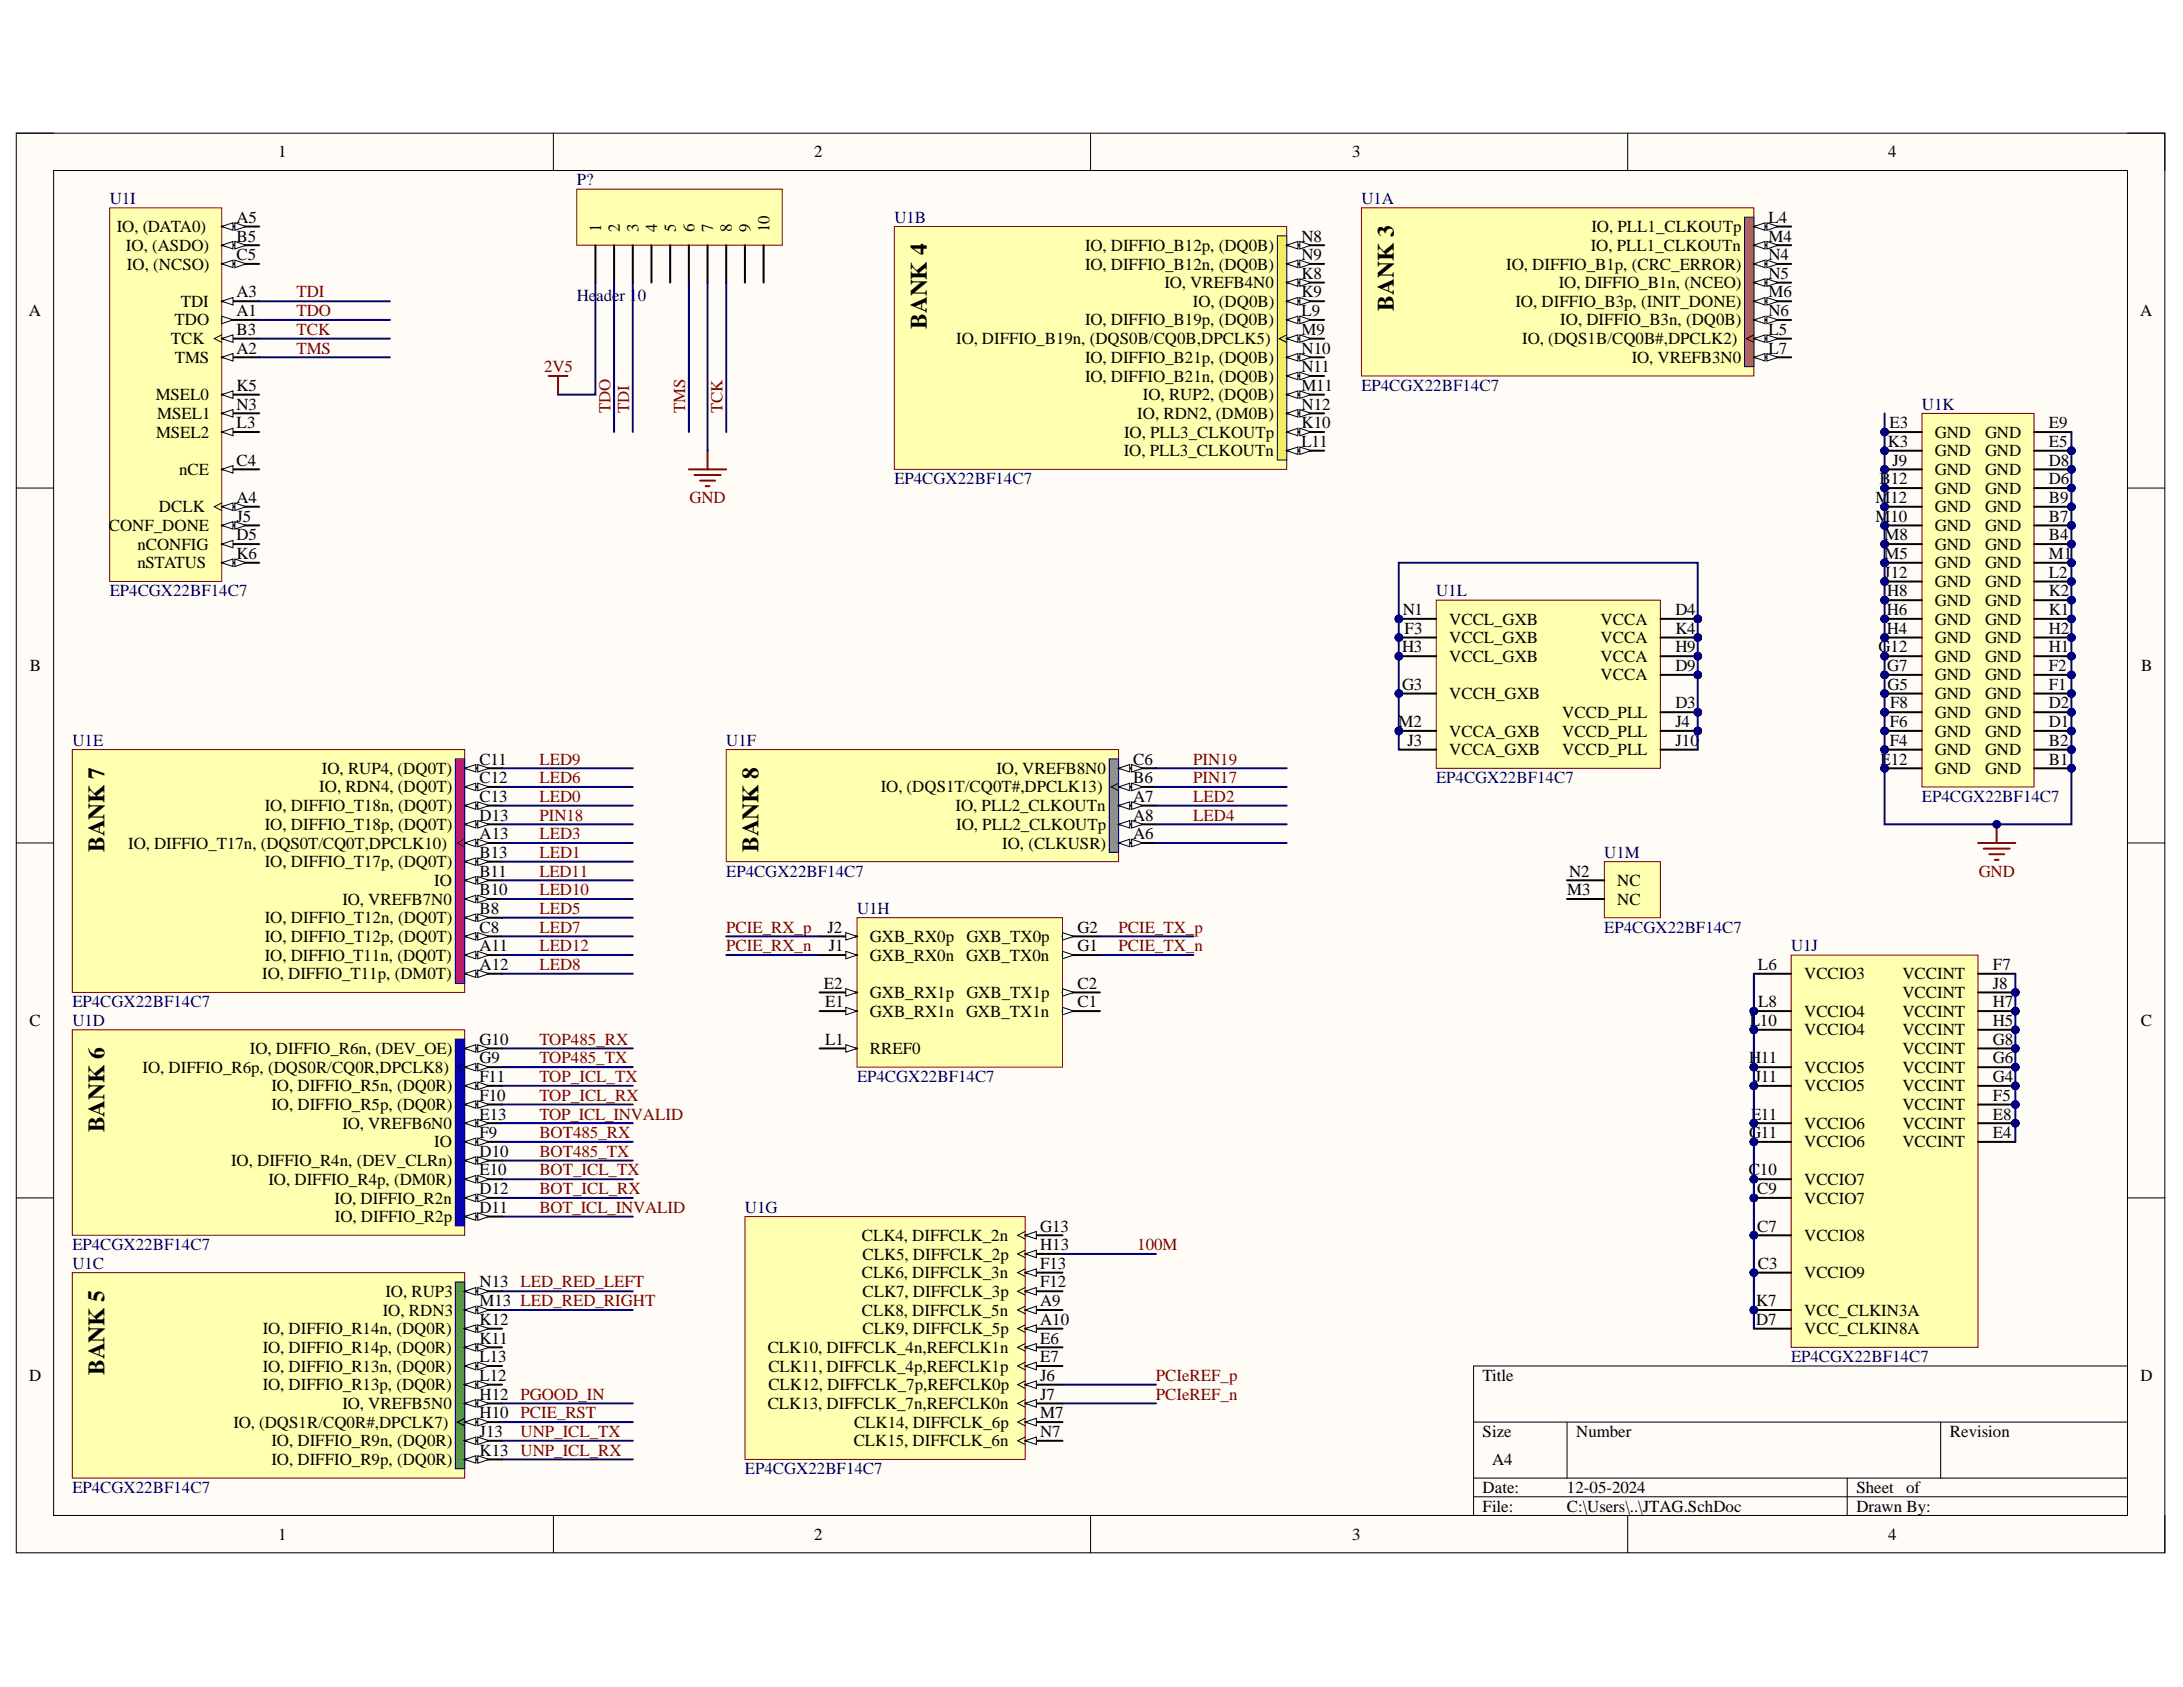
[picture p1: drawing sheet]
<svg xmlns="http://www.w3.org/2000/svg" width="279mm" height="216mm" viewBox="0 0 279 216" stroke-linecap="round" stroke-linejoin="round" font-family="sans-serif">
<defs><g id="words">
<g font-size="3">
<text x="178.4" y="39.8" transform="rotate(-90 178.4 39.8)">BANK 3</text>
<text x="118.6" y="42.1" transform="rotate(-90 118.6 42.1)">BANK 4</text>
<text x="13.4" y="109.1" transform="rotate(-90 13.4 109.1)">BANK 7</text>
<text x="97.1" y="109.1" transform="rotate(-90 97.1 109.1)">BANK 8</text>
<text x="13.4" y="144.9" transform="rotate(-90 13.4 144.9)">BANK 6</text>
<text x="13.4" y="176" transform="rotate(-90 13.4 176)">BANK 5</text>
</g>
<g font-size="2.2">
<text x="35.6" y="20.1">1</text>
<text x="104.2" y="20.1">2</text>
<text x="173.1" y="20.1">3</text>
<text x="241.7" y="20.1">4</text>
<text x="14.9" y="29.7">IO, (DATA0)</text>
<text x="30.3" y="28.5">A5</text>
<text x="76.9" y="29.7" transform="rotate(-90 76.9 29.7)">1</text>
<text x="79.3" y="29.7" transform="rotate(-90 79.3 29.7)">2</text>
<text x="81.7" y="29.7" transform="rotate(-90 81.7 29.7)">3</text>
<text x="84.1" y="29.7" transform="rotate(-90 84.1 29.7)">4</text>
<text x="86.5" y="29.7" transform="rotate(-90 86.5 29.7)">5</text>
<text x="88.9" y="29.7" transform="rotate(-90 88.9 29.7)">6</text>
<text x="91.3" y="29.7" transform="rotate(-90 91.3 29.7)">7</text>
<text x="93.7" y="29.7" transform="rotate(-90 93.7 29.7)">8</text>
<text x="96.1" y="29.7" transform="rotate(-90 96.1 29.7)">9</text>
<text x="98.5" y="29.7" transform="rotate(-90 98.5 29.7)">10</text>
<text x="203.7" y="29.7">IO, PLL1_CLKOUTp</text>
<text x="226.4" y="28.5">L4</text>
<text x="16.1" y="32.1">IO, (ASDO)</text>
<text x="16.2" y="34.5">IO, (NCSO)</text>
<text x="30.3" y="30.9">B5</text>
<text x="30.3" y="33.3">C5</text>
<text x="138.9" y="32.1">IO, DIFFIO_B12p, (DQ0B)</text>
<text x="138.9" y="34.5">IO, DIFFIO_B12n, (DQ0B)</text>
<text x="166.6" y="30.9">N8</text>
<text x="166.6" y="33.3">N9</text>
<text x="166.6" y="35.7">K8</text>
<text x="192.8" y="34.5">IO, DIFFIO_B1p, (CRC_ERROR)</text>
<text x="203.6" y="32.1">IO, PLL1_CLKOUTn</text>
<text x="226.4" y="30.9">M4</text>
<text x="226.4" y="33.3">N4</text>
<text x="226.4" y="35.7">N5</text>
<text x="3.7" y="40.5">A</text>
<text x="22.3" y="41.7">TDO</text>
<text x="23.1" y="39.3">TDI</text>
<text x="30.3" y="38.1">A3</text>
<text x="30.3" y="40.5">A1</text>
<text x="138.9" y="41.7">IO, DIFFIO_B19p, (DQ0B)</text>
<text x="149" y="36.9">IO, VREFB4N0</text>
<text x="152.7" y="39.3">IO, (DQ0B)</text>
<text x="166.6" y="38.1">K9</text>
<text x="166.6" y="40.5">L9</text>
<text x="194" y="39.3">IO, DIFFIO_B3p, (INIT_DONE)</text>
<text x="199.5" y="36.9">IO, DIFFIO_B1n, (NCEO)</text>
<text x="199.7" y="41.7">IO, DIFFIO_B3n, (DQ0B)</text>
<text x="226.4" y="38.1">M6</text>
<text x="226.4" y="40.5">N6</text>
<text x="273.9" y="40.5">A</text>
<text x="21.9" y="44.1">TCK</text>
<text x="22.4" y="46.4">TMS</text>
<text x="30.3" y="42.8">B3</text>
<text x="30.3" y="45.3">A2</text>
<text x="122.4" y="44.1">IO, DIFFIO_B19n, (DQS0B/CQ0B,DPCLK5)</text>
<text x="138.9" y="46.4">IO, DIFFIO_B21p, (DQ0B)</text>
<text x="166.6" y="42.8">M9</text>
<text x="166.6" y="45.3">N10</text>
<text x="166.6" y="47.7">N11</text>
<text x="194.8" y="44.1">IO, (DQS1B/CQ0B#,DPCLK2)</text>
<text x="208.8" y="46.4">IO, VREFB3N0</text>
<text x="226.4" y="42.8">L5</text>
<text x="226.4" y="45.3">L7</text>
<text x="19.9" y="51.2">MSEL0</text>
<text x="20.1" y="53.6">MSEL1</text>
<text x="30.3" y="50">K5</text>
<text x="30.3" y="52.4">N3</text>
<text x="138.9" y="48.8">IO, DIFFIO_B21n, (DQ0B)</text>
<text x="145.6" y="53.6">IO, RDN2, (DM0B)</text>
<text x="146.3" y="51.2">IO, RUP2, (DQ0B)</text>
<text x="166.6" y="50">M11</text>
<text x="166.6" y="52.4">N12</text>
<text x="20" y="56">MSEL2</text>
<text x="30.3" y="54.8">L3</text>
<text x="30.3" y="59.6">C4</text>
<text x="143.8" y="58.4">IO, PLL3_CLKOUTn</text>
<text x="143.9" y="56">IO, PLL3_CLKOUTp</text>
<text x="166.6" y="54.8">K10</text>
<text x="166.6" y="57.2">L11</text>
<text x="241.6" y="57.2">K3</text>
<text x="241.8" y="54.8">E3</text>
<text x="242.2" y="59.6">J9</text>
<text x="247.6" y="56">GND</text>
<text x="247.6" y="58.4">GND</text>
<text x="254.1" y="56">GND</text>
<text x="254.1" y="58.4">GND</text>
<text x="262.2" y="54.8">E9</text>
<text x="262.2" y="57.2">E5</text>
<text x="262.2" y="59.6">D8</text>
<text x="20.3" y="65.6">DCLK</text>
<text x="22.9" y="60.8">nCE</text>
<text x="30.3" y="64.4">A4</text>
<text x="240.1" y="64.4">M12</text>
<text x="240.6" y="62">B12</text>
<text x="247.6" y="60.8">GND</text>
<text x="247.6" y="63.2">GND</text>
<text x="247.6" y="65.6">GND</text>
<text x="254.1" y="60.8">GND</text>
<text x="254.1" y="63.2">GND</text>
<text x="254.1" y="65.6">GND</text>
<text x="262.2" y="62">D6</text>
<text x="262.2" y="64.4">B9</text>
<text x="13.9" y="68">CONF_DONE</text>
<text x="17.6" y="70.4">nCONFIG</text>
<text x="30.3" y="66.8">J5</text>
<text x="30.3" y="69.1">D5</text>
<text x="30.3" y="71.6">K6</text>
<text x="240.1" y="66.8">M10</text>
<text x="241.2" y="69.1">M8</text>
<text x="241.2" y="71.6">M5</text>
<text x="247.6" y="68">GND</text>
<text x="247.6" y="70.4">GND</text>
<text x="254.1" y="68">GND</text>
<text x="254.1" y="70.4">GND</text>
<text x="262.2" y="66.8">B7</text>
<text x="262.2" y="69.1">B4</text>
<text x="262.2" y="71.6">M1</text>
<text x="17.6" y="72.7">nSTATUS</text>
<text x="241.2" y="73.9">J12</text>
<text x="241.5" y="76.3">H8</text>
<text x="247.6" y="72.7">GND</text>
<text x="247.6" y="75.2">GND</text>
<text x="247.6" y="77.5">GND</text>
<text x="254.1" y="72.7">GND</text>
<text x="254.1" y="75.2">GND</text>
<text x="254.1" y="77.5">GND</text>
<text x="262.2" y="73.9">L2</text>
<text x="262.2" y="76.3">K2</text>
<text x="179.4" y="83.5">H3</text>
<text x="179.5" y="78.7">N1</text>
<text x="179.8" y="81.1">F3</text>
<text x="185.5" y="79.9">VCCL_GXB</text>
<text x="185.5" y="82.3">VCCL_GXB</text>
<text x="204.9" y="79.9">VCCA</text>
<text x="204.9" y="82.3">VCCA</text>
<text x="214.4" y="78.7">D4</text>
<text x="214.4" y="81.1">K4</text>
<text x="214.4" y="83.5">H9</text>
<text x="240.4" y="83.5">G12</text>
<text x="241.5" y="78.7">H6</text>
<text x="241.5" y="81.1">H4</text>
<text x="247.6" y="79.9">GND</text>
<text x="247.6" y="82.3">GND</text>
<text x="254.1" y="79.9">GND</text>
<text x="254.1" y="82.3">GND</text>
<text x="262.2" y="78.7">K1</text>
<text x="262.2" y="81.1">H2</text>
<text x="262.2" y="83.5">H1</text>
<text x="3.8" y="85.9">B</text>
<text x="179.4" y="88.3">G3</text>
<text x="185.5" y="84.7">VCCL_GXB</text>
<text x="185.5" y="89.5">VCCH_GXB</text>
<text x="204.9" y="84.7">VCCA</text>
<text x="204.9" y="87.1">VCCA</text>
<text x="214.4" y="85.9">D9</text>
<text x="241.5" y="85.9">G7</text>
<text x="241.6" y="88.3">G5</text>
<text x="247.6" y="84.7">GND</text>
<text x="247.6" y="87.1">GND</text>
<text x="247.6" y="89.5">GND</text>
<text x="254.1" y="84.7">GND</text>
<text x="254.1" y="87.1">GND</text>
<text x="254.1" y="89.5">GND</text>
<text x="262.2" y="85.9">F2</text>
<text x="262.2" y="88.3">F1</text>
<text x="274" y="85.9">B</text>
<text x="179" y="93.1">M2</text>
<text x="180.2" y="95.5">J3</text>
<text x="185.5" y="94.3">VCCA_GXB</text>
<text x="200" y="91.9">VCCD_PLL</text>
<text x="200" y="94.3">VCCD_PLL</text>
<text x="214.4" y="90.7">D3</text>
<text x="214.4" y="93.1">J4</text>
<text x="214.4" y="95.5">J10</text>
<text x="241.9" y="93.1">F6</text>
<text x="241.9" y="95.5">F4</text>
<text x="241.9" y="90.7">F8</text>
<text x="247.6" y="91.9">GND</text>
<text x="247.6" y="94.3">GND</text>
<text x="254.1" y="91.9">GND</text>
<text x="254.1" y="94.3">GND</text>
<text x="262.2" y="90.7">D2</text>
<text x="262.2" y="93.1">D1</text>
<text x="262.2" y="95.5">B2</text>
<text x="40.9" y="101.4">IO, RDN4, (DQ0T)</text>
<text x="41.2" y="99">IO, RUP4, (DQ0T)</text>
<text x="61.4" y="97.9">C11</text>
<text x="61.4" y="100.2">C12</text>
<text x="112.7" y="101.4">IO, (DQS1T/CQ0T#,DPCLK13)</text>
<text x="127.5" y="99">IO, VREFB8N0</text>
<text x="145.1" y="97.9">C6</text>
<text x="145.1" y="100.2">B6</text>
<text x="185.5" y="96.6">VCCA_GXB</text>
<text x="200" y="96.6">VCCD_PLL</text>
<text x="240.7" y="97.9">E12</text>
<text x="247.6" y="96.6">GND</text>
<text x="247.6" y="99">GND</text>
<text x="254.1" y="96.6">GND</text>
<text x="254.1" y="99">GND</text>
<text x="262.2" y="97.9">B1</text>
<text x="33.9" y="103.8">IO, DIFFIO_T18n, (DQ0T)</text>
<text x="33.9" y="106.2">IO, DIFFIO_T18p, (DQ0T)</text>
<text x="61.4" y="102.6">C13</text>
<text x="61.4" y="105">D13</text>
<text x="61.4" y="107.4">A13</text>
<text x="122.3" y="103.8">IO, PLL2_CLKOUTn</text>
<text x="122.4" y="106.2">IO, PLL2_CLKOUTp</text>
<text x="145.1" y="102.6">A7</text>
<text x="145.1" y="105">A8</text>
<text x="145.1" y="107.4">A6</text>
<text x="16.4" y="108.6">IO, DIFFIO_T17n, (DQS0T/CQ0T,DPCLK10)</text>
<text x="33.9" y="111">IO, DIFFIO_T17p, (DQ0T)</text>
<text x="55.6" y="113.4">IO</text>
<text x="61.4" y="109.8">B13</text>
<text x="61.4" y="112.2">B11</text>
<text x="128.3" y="108.6">IO, (CLKUSR)</text>
<text x="200.8" y="112.2">N2</text>
<text x="207" y="113.4">NC</text>
<text x="33.9" y="118.2">IO, DIFFIO_T12n, (DQ0T)</text>
<text x="43.8" y="115.8">IO, VREFB7N0</text>
<text x="61.4" y="114.6">B10</text>
<text x="61.4" y="117">B8</text>
<text x="61.4" y="119.3">C8</text>
<text x="105.9" y="119.3">J2</text>
<text x="137.9" y="119.3">G2</text>
<text x="200.6" y="114.6">M3</text>
<text x="207" y="115.8">NC</text>
<text x="33.5" y="125.4">IO, DIFFIO_T11p, (DM0T)</text>
<text x="33.9" y="120.6">IO, DIFFIO_T12p, (DQ0T)</text>
<text x="33.9" y="122.9">IO, DIFFIO_T11n, (DQ0T)</text>
<text x="61.4" y="121.8">A11</text>
<text x="61.4" y="124.1">A12</text>
<text x="106.1" y="121.8">J1</text>
<text x="111.3" y="120.6">GXB_RX0p</text>
<text x="111.3" y="122.9">GXB_RX0n</text>
<text x="123.6" y="122.9">GXB_TX0n</text>
<text x="123.7" y="120.6">GXB_TX0p</text>
<text x="137.9" y="121.8">G1</text>
<text x="225" y="124.1">L6</text>
<text x="230.9" y="125.4">VCCIO3</text>
<text x="243.5" y="125.4">VCCINT</text>
<text x="255.1" y="124.1">F7</text>
<text x="3.8" y="131.3">C</text>
<text x="105.5" y="126.5">E2</text>
<text x="105.6" y="128.9">E1</text>
<text x="111.3" y="127.7">GXB_RX1p</text>
<text x="111.3" y="130.1">GXB_RX1n</text>
<text x="123.6" y="130.1">GXB_TX1n</text>
<text x="123.7" y="127.7">GXB_TX1p</text>
<text x="137.9" y="126.5">C2</text>
<text x="137.9" y="128.9">C1</text>
<text x="223.9" y="131.3">L10</text>
<text x="225" y="128.9">L8</text>
<text x="230.9" y="130.1">VCCIO4</text>
<text x="243.5" y="127.7">VCCINT</text>
<text x="243.5" y="130.1">VCCINT</text>
<text x="255.1" y="126.5">J8</text>
<text x="255.1" y="128.9">H7</text>
<text x="255.1" y="131.3">H5</text>
<text x="274" y="131.3">C</text>
<text x="18.2" y="137.3">IO, DIFFIO_R6p, (DQS0R/CQ0R,DPCLK8)</text>
<text x="32" y="134.9">IO, DIFFIO_R6n, (DEV_OE)</text>
<text x="61.4" y="133.7">G10</text>
<text x="61.4" y="136.1">G9</text>
<text x="105.6" y="133.7">L1</text>
<text x="111.3" y="134.9">RREF0</text>
<text x="223.9" y="136.1">H11</text>
<text x="230.9" y="132.5">VCCIO4</text>
<text x="230.9" y="137.3">VCCIO5</text>
<text x="243.5" y="132.5">VCCINT</text>
<text x="243.5" y="134.9">VCCINT</text>
<text x="243.5" y="137.3">VCCINT</text>
<text x="255.1" y="133.7">G8</text>
<text x="255.1" y="136.1">G6</text>
<text x="34.7" y="139.7">IO, DIFFIO_R5n, (DQ0R)</text>
<text x="34.7" y="142.1">IO, DIFFIO_R5p, (DQ0R)</text>
<text x="61.4" y="138.5">F11</text>
<text x="61.4" y="140.9">F10</text>
<text x="61.4" y="143.3">E13</text>
<text x="224.1" y="143.3">E11</text>
<text x="224.6" y="138.5">J11</text>
<text x="230.9" y="139.7">VCCIO5</text>
<text x="243.5" y="139.7">VCCINT</text>
<text x="243.5" y="142.1">VCCINT</text>
<text x="255.1" y="138.5">G4</text>
<text x="255.1" y="140.9">F5</text>
<text x="255.1" y="143.3">E8</text>
<text x="29.6" y="149.2">IO, DIFFIO_R4n, (DEV_CLRn)</text>
<text x="43.8" y="144.5">IO, VREFB6N0</text>
<text x="55.6" y="146.8">IO</text>
<text x="61.4" y="145.6">F9</text>
<text x="61.4" y="148.1">D10</text>
<text x="223.9" y="145.6">G11</text>
<text x="230.9" y="144.5">VCCIO6</text>
<text x="230.9" y="146.8">VCCIO6</text>
<text x="243.5" y="144.5">VCCINT</text>
<text x="243.5" y="146.8">VCCINT</text>
<text x="255.1" y="145.6">E4</text>
<text x="34.3" y="151.7">IO, DIFFIO_R4p, (DM0R)</text>
<text x="42.8" y="154">IO, DIFFIO_R2n</text>
<text x="61.4" y="150.4">E10</text>
<text x="61.4" y="152.8">D12</text>
<text x="61.4" y="155.2">D11</text>
<text x="223.8" y="150.4">C10</text>
<text x="224.9" y="152.8">C9</text>
<text x="230.9" y="151.7">VCCIO7</text>
<text x="230.9" y="154">VCCIO7</text>
<text x="42.9" y="156.4">IO, DIFFIO_R2p</text>
<text x="110.3" y="158.8">CLK4, DIFFCLK_2n</text>
<text x="110.4" y="161.2">CLK5, DIFFCLK_2p</text>
<text x="133.1" y="157.6">G13</text>
<text x="133.1" y="160">H13</text>
<text x="224.9" y="157.6">C7</text>
<text x="230.9" y="158.8">VCCIO8</text>
<text x="49.3" y="166">IO, RUP3</text>
<text x="61.4" y="164.8">N13</text>
<text x="61.4" y="167.2">M13 LED_RED_RIGHT</text>
<text x="110.3" y="163.6">CLK6, DIFFCLK_3n</text>
<text x="110.4" y="166">CLK7, DIFFCLK_3p</text>
<text x="133.1" y="162.4">F13</text>
<text x="133.1" y="164.8">F12</text>
<text x="133.1" y="167.2">A9</text>
<text x="224.8" y="167.2">K7</text>
<text x="225" y="162.4">C3</text>
<text x="230.9" y="163.6">VCCIO9</text>
<text x="33.6" y="170.8">IO, DIFFIO_R14n, (DQ0R)</text>
<text x="33.6" y="173.1">IO, DIFFIO_R14p, (DQ0R)</text>
<text x="49" y="168.4">IO, RDN3</text>
<text x="61.4" y="169.5">K12</text>
<text x="61.4" y="172">K11</text>
<text x="98.3" y="173.1">CLK10, DIFFCLK_4n,REFCLK1n</text>
<text x="110.3" y="168.4">CLK8, DIFFCLK_5n</text>
<text x="110.4" y="170.8">CLK9, DIFFCLK_5p</text>
<text x="133.1" y="169.5">A10</text>
<text x="133.1" y="172">E6</text>
<text x="224.8" y="169.5">D7</text>
<text x="230.9" y="168.4">VCC_CLKIN3A</text>
<text x="230.9" y="170.8">VCC_CLKIN8A</text>
<text x="3.7" y="176.7">D</text>
<text x="33.6" y="175.5">IO, DIFFIO_R13n, (DQ0R)</text>
<text x="33.6" y="177.9">IO, DIFFIO_R13p, (DQ0R)</text>
<text x="61.4" y="174.4">L13</text>
<text x="61.4" y="176.7">L12</text>
<text x="61.4" y="179.1">H12</text>
<text x="98.4" y="175.5">CLK11, DIFFCLK_4p,REFCLK1p</text>
<text x="98.4" y="177.9">CLK12, DIFFCLK_7p,REFCLK0p</text>
<text x="133.1" y="174.4">E7</text>
<text x="133.1" y="176.7">J6</text>
<text x="133.1" y="179.1">J7</text>
<text x="189.8" y="176.7">Title</text>
<text x="273.9" y="176.7">D</text>
<text x="29.9" y="182.7">IO, (DQS1R/CQ0R#,DPCLK7)</text>
<text x="34.7" y="185.1">IO, DIFFIO_R9n, (DQ0R)</text>
<text x="43.8" y="180.3">IO, VREFB5N0</text>
<text x="61.4" y="181.5">H10</text>
<text x="61.4" y="183.9">J13</text>
<text x="98.3" y="180.3">CLK13, DIFFCLK_7n,REFCLK0n</text>
<text x="109.3" y="185.1">CLK15, DIFFCLK_6n</text>
<text x="109.3" y="182.7">CLK14, DIFFCLK_6p</text>
<text x="133.1" y="181.5">M7</text>
<text x="133.1" y="183.9">N7</text>
<text x="189.8" y="183.9">Size</text>
<text x="201.7" y="183.9">Number</text>
<text x="249.6" y="183.9">Revision</text>
<text x="34.7" y="187.5">IO, DIFFIO_R9p, (DQ0R)</text>
<text x="61.4" y="186.3">K13</text>
<text x="189.8" y="191.1">Date:</text>
<text x="191" y="187.5">A4</text>
<text x="200.6" y="191.1">12-05-2024</text>
<text x="237.6" y="191.1">Sheet</text>
<text x="244" y="191.1">of</text>
<text x="35.6" y="197.1">1</text>
<text x="104.2" y="197.1">2</text>
<text x="173.1" y="197.1">3</text>
<text x="189.8" y="193.5">File:</text>
<text x="200.6" y="193.5">C:\Users\..\JTAG.SchDoc</text>
<text x="237.6" y="193.5">Drawn By:</text>
<text x="241.7" y="197.1">4</text>
</g>
<g font-size="2.2" fill="#000080">
<text x="73.8" y="23.7">P?</text>
<text x="14" y="26.1">U1I</text>
<text x="114.5" y="28.5">U1B</text>
<text x="174.2" y="26.1">U1A</text>
<text x="73.8" y="38.6">Header 10</text>
<text x="174.2" y="50">EP4CGX22BF14C7</text>
<text x="246" y="52.4">U1K</text>
<text x="114.5" y="62">EP4CGX22BF14C7</text>
<text x="14" y="76.3">EP4CGX22BF14C7</text>
<text x="183.8" y="76.3">U1L</text>
<text x="9.3" y="95.5">U1E</text>
<text x="92.9" y="95.5">U1F</text>
<text x="183.8" y="100.2">EP4CGX22BF14C7</text>
<text x="246" y="102.6">EP4CGX22BF14C7</text>
<text x="92.9" y="112.2">EP4CGX22BF14C7</text>
<text x="205.3" y="109.8">U1M</text>
<text x="109.7" y="117">U1H</text>
<text x="205.3" y="119.3">EP4CGX22BF14C7</text>
<text x="229.2" y="121.8">U1J</text>
<text x="9.3" y="131.3">U1D</text>
<text x="9.3" y="128.9">EP4CGX22BF14C7</text>
<text x="109.7" y="138.5">EP4CGX22BF14C7</text>
<text x="95.3" y="155.2">U1G</text>
<text x="9.3" y="160">EP4CGX22BF14C7</text>
<text x="9.3" y="162.4">U1C</text>
<text x="229.2" y="174.4">EP4CGX22BF14C7</text>
<text x="9.3" y="191.1">EP4CGX22BF14C7</text>
<text x="95.3" y="188.7">EP4CGX22BF14C7</text>
</g>
<g font-size="2.2" fill="#800000">
<text x="37.9" y="38.1">TDI</text>
<text x="37.9" y="40.5">TDO</text>
<text x="37.9" y="42.8">TCK</text>
<text x="37.9" y="45.3">TMS</text>
<text x="69.6" y="47.7">2V5</text>
<text x="78.1" y="52.9" transform="rotate(-90 78.1 52.9)">TDO</text>
<text x="80.5" y="52.9" transform="rotate(-90 80.5 52.9)">TDI</text>
<text x="87.7" y="52.9" transform="rotate(-90 87.7 52.9)">TMS</text>
<text x="92.5" y="52.9" transform="rotate(-90 92.5 52.9)">TCK</text>
<text x="88.2" y="64.4">GND</text>
<text x="69" y="100.2">LED6</text>
<text x="69" y="97.9">LED9</text>
<text x="152.7" y="97.9">PIN19</text>
<text x="152.7" y="100.2">PIN17</text>
<text x="69" y="105">PIN18</text>
<text x="69" y="102.6">LED0</text>
<text x="69" y="107.4">LED3</text>
<text x="152.7" y="102.6">LED2</text>
<text x="152.7" y="105">LED4</text>
<text x="69" y="109.8">LED1</text>
<text x="69" y="112.2">LED11</text>
<text x="253.3" y="112.2">GND</text>
<text x="69" y="117">LED5</text>
<text x="69" y="119.3">LED7</text>
<text x="69" y="114.6">LED10</text>
<text x="92.9" y="119.3">PCIE_RX_p</text>
<text x="143.1" y="119.3">PCIE_TX_p</text>
<text x="69" y="124.1">LED8</text>
<text x="69" y="121.8">LED12</text>
<text x="92.9" y="121.8">PCIE_RX_n</text>
<text x="143.1" y="121.8">PCIE_TX_n</text>
<text x="69" y="133.7">TOP485_RX</text>
<text x="69" y="136.1">TOP485_TX</text>
<text x="69" y="138.5">TOP_ICL_TX</text>
<text x="69" y="140.9">TOP_ICL_RX</text>
<text x="69" y="143.3">TOP_ICL_INVALID</text>
<text x="69" y="145.6">BOT485_RX</text>
<text x="69" y="148.1">BOT485_TX</text>
<text x="69" y="150.4">BOT_ICL_TX</text>
<text x="69" y="152.8">BOT_ICL_RX</text>
<text x="69" y="155.2">BOT_ICL_INVALID</text>
<text x="145.6" y="160">100M</text>
<text x="66.6" y="164.8">LED_RED_LEFT</text>
<text x="66.6" y="179.1">PGOOD_IN</text>
<text x="147.9" y="176.7">PCIeREF_p</text>
<text x="147.9" y="179.1">PCIeREF_n</text>
<text x="66.6" y="181.5">PCIE_RST</text>
<text x="66.6" y="183.9">UNP_ICL_TX</text>
<text x="66.6" y="186.3">UNP_ICL_RX</text>
</g>
</g></defs>
<path d="M2.1 17h275v181.7h-275z" fill-rule="evenodd" fill="#fffcf8"/>
<path d="M2.1 17h275v181.7h-275z" fill="none" stroke="#000" stroke-width=".13"/>
<path d="M6.9 21.8h265.4v172.1h-265.4z" fill-rule="evenodd" fill="#fffcf8"/>
<g fill="none" stroke="#000" stroke-width=".13">
<path d="M2.1 17h4.8M70.8 17v4.8M139.6 17v4.8M208.3 17v4.8M272.3 17h4.8v4.8M6.9 21.8h265.4v172.1h-265.4zM2.1 62.5h4.8M272.3 62.5h4.8M2.1 107.9h4.8M272.3 107.9h4.8M2.1 153.3h4.8M272.3 153.3h4.8"/>
<path d="M272.3 174.8h-83.7v19.1M70.8 193.9v4.8M139.6 193.9v4.8M188.6 182h83.7M188.6 189.2h83.7M188.6 191.6h83.7M200.6 182v7.2M208.3 193.9v4.8M236.4 189.2v4.7M248.4 182v7.2M277.1 193.9v4.8"/>
</g>
<path d="M174.3 26.6h50.2v21.5h-50.2z" fill-rule="evenodd" fill="#ffffb0"/>
<path d="M174.3 26.6h50.2v21.5h-50.2z" fill="none" stroke="#800000" stroke-width=".13"/>
<path d="M223.3 27.8h1.2v19.1h-1.2z" fill-rule="evenodd" fill="#fd8300"/>
<path d="M223.3 27.8h1.2v19.1h-1.2z" fill="none" stroke="#000080" stroke-width=".13"/>
<path d="M224.5 29h4.8" fill="none" stroke="#000" stroke-width=".25"/>
<path d="M224.5 29l1.4-.5v1z" fill="#f8fcff"/>
<path d="M224.5 29l1.4-.5v1z" fill="none" stroke="#000" stroke-width=".13"/>
<path d="M226.1 28.5l1.5 .5-1.5 .5z" fill="#f8fcff"/>
<path d="M226.1 28.5l1.5 .5-1.5 .5z" fill="none" stroke="#000" stroke-width=".13"/>
<path d="M224.5 31.4h4.8" fill="none" stroke="#000" stroke-width=".25"/>
<path d="M224.5 31.4l1.4-.5v1z" fill="#f8fcff"/>
<path d="M224.5 31.4l1.4-.5v1z" fill="none" stroke="#000" stroke-width=".13"/>
<path d="M226.1 30.9l1.5 .5-1.5 .5z" fill="#f8fcff"/>
<path d="M226.1 30.9l1.5 .5-1.5 .5z" fill="none" stroke="#000" stroke-width=".13"/>
<path d="M224.5 33.8h4.8" fill="none" stroke="#000" stroke-width=".25"/>
<path d="M224.5 33.8l1.4-.5v1z" fill="#f8fcff"/>
<path d="M224.5 33.8l1.4-.5v1z" fill="none" stroke="#000" stroke-width=".13"/>
<path d="M226.1 33.3l1.5 .5-1.5 .5z" fill="#f8fcff"/>
<path d="M226.1 33.3l1.5 .5-1.5 .5z" fill="none" stroke="#000" stroke-width=".13"/>
<path d="M224.5 36.2h4.8" fill="none" stroke="#000" stroke-width=".25"/>
<path d="M224.5 36.2l1.4-.5v.9z" fill="#f8fcff"/>
<path d="M224.5 36.2l1.4-.5v.9z" fill="none" stroke="#000" stroke-width=".13"/>
<path d="M226.1 35.7l1.5 .5-1.5 .4z" fill="#f8fcff"/>
<path d="M226.1 35.7l1.5 .5-1.5 .4z" fill="none" stroke="#000" stroke-width=".13"/>
<path d="M224.5 38.6h4.8" fill="none" stroke="#000" stroke-width=".25"/>
<path d="M224.5 38.6l1.4-.5v.9z" fill="#f8fcff"/>
<path d="M224.5 38.6l1.4-.5v.9z" fill="none" stroke="#000" stroke-width=".13"/>
<path d="M226.1 38.1l1.5 .5-1.5 .4z" fill="#f8fcff"/>
<path d="M226.1 38.1l1.5 .5-1.5 .4z" fill="none" stroke="#000" stroke-width=".13"/>
<path d="M224.5 40.9h4.8" fill="none" stroke="#000" stroke-width=".25"/>
<path d="M224.5 40.9l1.4-.4v.9z" fill="#f8fcff"/>
<path d="M224.5 40.9l1.4-.4v.9z" fill="none" stroke="#000" stroke-width=".13"/>
<path d="M226.1 40.5l1.5 .4-1.5 .5z" fill="#f8fcff"/>
<path d="M226.1 40.5l1.5 .4-1.5 .5z" fill="none" stroke="#000" stroke-width=".13"/>
<path d="M224.5 43.3h4.8" fill="none" stroke="#000" stroke-width=".25"/>
<path d="M224.5 43.3l1.4-.4v.9z" fill="#f8fcff"/>
<path d="M224.5 43.3l1.4-.4v.9z" fill="none" stroke="#000" stroke-width=".13"/>
<path d="M226.1 42.9l1.5 .4-1.5 .5z" fill="#f8fcff"/>
<path d="M224.5 42.9l-1 .4 1 .5M226.1 42.9l1.5 .4-1.5 .5z" fill="none" stroke="#000" stroke-width=".13"/>
<path d="M224.5 45.7h4.8" fill="none" stroke="#000" stroke-width=".25"/>
<path d="M224.5 45.7l1.4-.4v.9z" fill="#f8fcff"/>
<path d="M224.5 45.7l1.4-.4v.9z" fill="none" stroke="#000" stroke-width=".13"/>
<path d="M226.1 45.3l1.5 .4-1.5 .5z" fill="#f8fcff"/>
<path d="M226.1 45.3l1.5 .4-1.5 .5z" fill="none" stroke="#000" stroke-width=".13"/>
<path d="M114.5 29h50.2v31.1h-50.2z" fill-rule="evenodd" fill="#ffffb0"/>
<path d="M114.5 29h50.2v31.1h-50.2z" fill="none" stroke="#800000" stroke-width=".13"/>
<path d="M163.5 30.2h1.2v28.7h-1.2z" fill-rule="evenodd" fill="#fe0"/>
<path d="M163.5 30.2h1.2v28.7h-1.2z" fill="none" stroke="#000080" stroke-width=".13"/>
<path d="M164.7 31.4h4.8" fill="none" stroke="#000" stroke-width=".25"/>
<path d="M164.7 31.4l1.4-.5v1z" fill="#f8fcff"/>
<path d="M164.7 31.4l1.4-.5v1z" fill="none" stroke="#000" stroke-width=".13"/>
<path d="M166.4 30.9l1.4 .5-1.4 .5z" fill="#f8fcff"/>
<path d="M166.4 30.9l1.4 .5-1.4 .5z" fill="none" stroke="#000" stroke-width=".13"/>
<path d="M164.7 33.8h4.8" fill="none" stroke="#000" stroke-width=".25"/>
<path d="M164.7 33.8l1.4-.5v1z" fill="#f8fcff"/>
<path d="M164.7 33.8l1.4-.5v1z" fill="none" stroke="#000" stroke-width=".13"/>
<path d="M166.4 33.3l1.4 .5-1.4 .5z" fill="#f8fcff"/>
<path d="M166.4 33.3l1.4 .5-1.4 .5z" fill="none" stroke="#000" stroke-width=".13"/>
<path d="M164.7 36.2h4.8" fill="none" stroke="#000" stroke-width=".25"/>
<path d="M164.7 36.2l1.4-.5v.9z" fill="#f8fcff"/>
<path d="M164.7 36.2l1.4-.5v.9z" fill="none" stroke="#000" stroke-width=".13"/>
<path d="M166.4 35.7l1.4 .5-1.4 .4z" fill="#f8fcff"/>
<path d="M166.4 35.7l1.4 .5-1.4 .4z" fill="none" stroke="#000" stroke-width=".13"/>
<path d="M164.7 38.6h4.8" fill="none" stroke="#000" stroke-width=".25"/>
<path d="M164.7 38.6l1.4-.5v.9z" fill="#f8fcff"/>
<path d="M164.7 38.6l1.4-.5v.9z" fill="none" stroke="#000" stroke-width=".13"/>
<path d="M166.4 38.1l1.4 .5-1.4 .4z" fill="#f8fcff"/>
<path d="M166.4 38.1l1.4 .5-1.4 .4z" fill="none" stroke="#000" stroke-width=".13"/>
<path d="M164.7 40.9h4.8" fill="none" stroke="#000" stroke-width=".25"/>
<path d="M164.7 40.9l1.4-.4v.9z" fill="#f8fcff"/>
<path d="M164.7 40.9l1.4-.4v.9z" fill="none" stroke="#000" stroke-width=".13"/>
<path d="M166.4 40.5l1.4 .4-1.4 .5z" fill="#f8fcff"/>
<path d="M166.4 40.5l1.4 .4-1.4 .5z" fill="none" stroke="#000" stroke-width=".13"/>
<path d="M164.7 43.3h4.8" fill="none" stroke="#000" stroke-width=".25"/>
<path d="M164.7 43.3l1.4-.4v.9z" fill="#f8fcff"/>
<path d="M164.7 43.3l1.4-.4v.9z" fill="none" stroke="#000" stroke-width=".13"/>
<path d="M166.4 42.9l1.4 .4-1.4 .5z" fill="#f8fcff"/>
<path d="M164.7 42.9l-1 .4 1 .5M166.4 42.9l1.4 .4-1.4 .5z" fill="none" stroke="#000" stroke-width=".13"/>
<path d="M164.7 45.7h4.8" fill="none" stroke="#000" stroke-width=".25"/>
<path d="M164.7 45.7l1.4-.5v1z" fill="#f8fcff"/>
<path d="M164.7 45.7l1.4-.5v1z" fill="none" stroke="#000" stroke-width=".13"/>
<path d="M166.4 45.2l1.4 .5-1.4 .5z" fill="#f8fcff"/>
<path d="M166.4 45.2l1.4 .5-1.4 .5z" fill="none" stroke="#000" stroke-width=".13"/>
<path d="M164.7 48.1h4.8" fill="none" stroke="#000" stroke-width=".25"/>
<path d="M164.7 48.1l1.4-.5v1z" fill="#f8fcff"/>
<path d="M164.7 48.1l1.4-.5v1z" fill="none" stroke="#000" stroke-width=".13"/>
<path d="M166.4 47.6l1.4 .5-1.4 .5z" fill="#f8fcff"/>
<path d="M166.4 47.6l1.4 .5-1.4 .5z" fill="none" stroke="#000" stroke-width=".13"/>
<path d="M164.7 50.5h4.8" fill="none" stroke="#000" stroke-width=".25"/>
<path d="M164.7 50.5l1.4-.5v1z" fill="#f8fcff"/>
<path d="M164.7 50.5l1.4-.5v1z" fill="none" stroke="#000" stroke-width=".13"/>
<path d="M166.4 50l1.4 .5-1.4 .5z" fill="#f8fcff"/>
<path d="M166.4 50l1.4 .5-1.4 .5z" fill="none" stroke="#000" stroke-width=".13"/>
<path d="M164.7 52.9h4.8" fill="none" stroke="#000" stroke-width=".25"/>
<path d="M164.7 52.9l1.4-.5v1z" fill="#f8fcff"/>
<path d="M164.7 52.9l1.4-.5v1z" fill="none" stroke="#000" stroke-width=".13"/>
<path d="M166.4 52.4l1.4 .5-1.4 .5z" fill="#f8fcff"/>
<path d="M166.4 52.4l1.4 .5-1.4 .5z" fill="none" stroke="#000" stroke-width=".13"/>
<path d="M164.7 55.3h4.8" fill="none" stroke="#000" stroke-width=".25"/>
<path d="M164.7 55.3l1.4-.5v1z" fill="#f8fcff"/>
<path d="M164.7 55.3l1.4-.5v1z" fill="none" stroke="#000" stroke-width=".13"/>
<path d="M166.4 54.8l1.4 .5-1.4 .5z" fill="#f8fcff"/>
<path d="M166.4 54.8l1.4 .5-1.4 .5z" fill="none" stroke="#000" stroke-width=".13"/>
<path d="M164.7 57.7h4.8" fill="none" stroke="#000" stroke-width=".25"/>
<path d="M164.7 57.7l1.4-.5v1z" fill="#f8fcff"/>
<path d="M164.7 57.7l1.4-.5v1z" fill="none" stroke="#000" stroke-width=".13"/>
<path d="M166.4 57.2l1.4 .5-1.4 .5z" fill="#f8fcff"/>
<path d="M166.4 57.2l1.4 .5-1.4 .5z" fill="none" stroke="#000" stroke-width=".13"/>
<path d="M9.3 162.9h50.2v26.3h-50.2z" fill-rule="evenodd" fill="#ffffb0"/>
<path d="M9.3 162.9h50.2v26.3h-50.2z" fill="none" stroke="#800000" stroke-width=".13"/>
<path d="M58.3 164.1h1.2v23.9h-1.2z" fill-rule="evenodd" fill="#00bf00"/>
<path d="M58.3 164.1h1.2v23.9h-1.2z" fill="none" stroke="#000080" stroke-width=".13"/>
<path d="M59.5 165.3h4.8" fill="none" stroke="#000" stroke-width=".25"/>
<path d="M59.5 165.3l1.4-.5v.9z" fill="#f8fcff"/>
<path d="M59.5 165.3l1.4-.5v.9z" fill="none" stroke="#000" stroke-width=".13"/>
<path d="M61.1 164.8l1.5 .5-1.5 .4z" fill="#f8fcff"/>
<path d="M61.1 164.8l1.5 .5-1.5 .4z" fill="none" stroke="#000" stroke-width=".13"/>
<path d="M59.5 167.7h4.8" fill="none" stroke="#000" stroke-width=".25"/>
<path d="M59.5 167.7l1.4-.5v.9z" fill="#f8fcff"/>
<path d="M59.5 167.7l1.4-.5v.9z" fill="none" stroke="#000" stroke-width=".13"/>
<path d="M61.1 167.2l1.5 .5-1.5 .4z" fill="#f8fcff"/>
<path d="M61.1 167.2l1.5 .5-1.5 .4z" fill="none" stroke="#000" stroke-width=".13"/>
<path d="M59.5 170h4.8" fill="none" stroke="#000" stroke-width=".25"/>
<path d="M59.5 170l1.4-.4v.9z" fill="#f8fcff"/>
<path d="M59.5 170l1.4-.4v.9z" fill="none" stroke="#000" stroke-width=".13"/>
<path d="M61.1 169.6l1.5 .4-1.5 .5z" fill="#f8fcff"/>
<path d="M61.1 169.6l1.5 .4-1.5 .5z" fill="none" stroke="#000" stroke-width=".13"/>
<path d="M59.5 172.4h4.8" fill="none" stroke="#000" stroke-width=".25"/>
<path d="M59.5 172.4l1.4-.4v.9z" fill="#f8fcff"/>
<path d="M59.5 172.4l1.4-.4v.9z" fill="none" stroke="#000" stroke-width=".13"/>
<path d="M61.1 172l1.5 .4-1.5 .5z" fill="#f8fcff"/>
<path d="M61.1 172l1.5 .4-1.5 .5z" fill="none" stroke="#000" stroke-width=".13"/>
<path d="M59.5 174.8h4.8" fill="none" stroke="#000" stroke-width=".25"/>
<path d="M59.5 174.8l1.4-.5v1z" fill="#f8fcff"/>
<path d="M59.5 174.8l1.4-.5v1z" fill="none" stroke="#000" stroke-width=".13"/>
<path d="M61.1 174.3l1.5 .5-1.5 .5z" fill="#f8fcff"/>
<path d="M61.1 174.3l1.5 .5-1.5 .5z" fill="none" stroke="#000" stroke-width=".13"/>
<path d="M59.5 177.2h4.8" fill="none" stroke="#000" stroke-width=".25"/>
<path d="M59.5 177.2l1.4-.5v1z" fill="#f8fcff"/>
<path d="M59.5 177.2l1.4-.5v1z" fill="none" stroke="#000" stroke-width=".13"/>
<path d="M61.1 176.7l1.5 .5-1.5 .5z" fill="#f8fcff"/>
<path d="M61.1 176.7l1.5 .5-1.5 .5z" fill="none" stroke="#000" stroke-width=".13"/>
<path d="M59.5 179.6h4.8" fill="none" stroke="#000" stroke-width=".25"/>
<path d="M59.5 179.6l1.4-.5v1z" fill="#f8fcff"/>
<path d="M59.5 179.6l1.4-.5v1z" fill="none" stroke="#000" stroke-width=".13"/>
<path d="M61.1 179.1l1.5 .5-1.5 .5z" fill="#f8fcff"/>
<path d="M61.1 179.1l1.5 .5-1.5 .5z" fill="none" stroke="#000" stroke-width=".13"/>
<path d="M59.5 182h4.8" fill="none" stroke="#000" stroke-width=".25"/>
<path d="M59.5 182l1.4-.5v1z" fill="#f8fcff"/>
<path d="M59.5 182l1.4-.5v1z" fill="none" stroke="#000" stroke-width=".13"/>
<path d="M61.1 181.5l1.5 .5-1.5 .5z" fill="#f8fcff"/>
<path d="M59.5 181.5l-1 .5 1 .5M61.1 181.5l1.5 .5-1.5 .5z" fill="none" stroke="#000" stroke-width=".13"/>
<path d="M59.5 184.4h4.8" fill="none" stroke="#000" stroke-width=".25"/>
<path d="M59.5 184.4l1.4-.5v1z" fill="#f8fcff"/>
<path d="M59.5 184.4l1.4-.5v1z" fill="none" stroke="#000" stroke-width=".13"/>
<path d="M61.1 183.9l1.5 .5-1.5 .5z" fill="#f8fcff"/>
<path d="M61.1 183.9l1.5 .5-1.5 .5z" fill="none" stroke="#000" stroke-width=".13"/>
<path d="M59.5 186.8h4.8" fill="none" stroke="#000" stroke-width=".25"/>
<path d="M59.5 186.8l1.4-.5v1z" fill="#f8fcff"/>
<path d="M59.5 186.8l1.4-.5v1z" fill="none" stroke="#000" stroke-width=".13"/>
<path d="M61.1 186.3l1.5 .5-1.5 .5z" fill="#f8fcff"/>
<path d="M61.1 186.3l1.5 .5-1.5 .5z" fill="none" stroke="#000" stroke-width=".13"/>
<path d="M9.3 131.8h50.2v26.3h-50.2z" fill-rule="evenodd" fill="#ffffb0"/>
<path d="M9.3 131.8h50.2v26.3h-50.2z" fill="none" stroke="#800000" stroke-width=".13"/>
<path d="M58.3 133h1.2v23.9h-1.2z" fill-rule="evenodd" fill="#00f"/>
<path d="M58.3 133h1.2v23.9h-1.2z" fill="none" stroke="#000080" stroke-width=".13"/>
<path d="M59.5 134.2h4.8" fill="none" stroke="#000" stroke-width=".25"/>
<path d="M59.5 134.2l1.4-.5v1z" fill="#f8fcff"/>
<path d="M59.5 134.2l1.4-.5v1z" fill="none" stroke="#000" stroke-width=".13"/>
<path d="M61.1 133.7l1.5 .5-1.5 .5z" fill="#f8fcff"/>
<path d="M61.1 133.7l1.5 .5-1.5 .5z" fill="none" stroke="#000" stroke-width=".13"/>
<path d="M59.5 136.6h4.8" fill="none" stroke="#000" stroke-width=".25"/>
<path d="M59.5 136.6l1.4-.5v.9z" fill="#f8fcff"/>
<path d="M59.5 136.6l1.4-.5v.9z" fill="none" stroke="#000" stroke-width=".13"/>
<path d="M61.1 136.1l1.5 .5-1.5 .4z" fill="#f8fcff"/>
<path d="M59.5 136.1l-1 .5 1 .4M61.1 136.1l1.5 .5-1.5 .4z" fill="none" stroke="#000" stroke-width=".13"/>
<path d="M59.5 139h4.8" fill="none" stroke="#000" stroke-width=".25"/>
<path d="M59.5 139l1.4-.5v.9z" fill="#f8fcff"/>
<path d="M59.5 139l1.4-.5v.9z" fill="none" stroke="#000" stroke-width=".13"/>
<path d="M61.1 138.5l1.5 .5-1.5 .4z" fill="#f8fcff"/>
<path d="M61.1 138.5l1.5 .5-1.5 .4z" fill="none" stroke="#000" stroke-width=".13"/>
<path d="M59.5 141.4h4.8" fill="none" stroke="#000" stroke-width=".25"/>
<path d="M59.5 141.4l1.4-.5v.9z" fill="#f8fcff"/>
<path d="M59.5 141.4l1.4-.5v.9z" fill="none" stroke="#000" stroke-width=".13"/>
<path d="M61.1 140.9l1.5 .5-1.5 .4z" fill="#f8fcff"/>
<path d="M61.1 140.9l1.5 .5-1.5 .4z" fill="none" stroke="#000" stroke-width=".13"/>
<path d="M59.5 143.7h4.8" fill="none" stroke="#000" stroke-width=".25"/>
<path d="M59.5 143.7l1.4-.4v.9z" fill="#f8fcff"/>
<path d="M59.5 143.7l1.4-.4v.9z" fill="none" stroke="#000" stroke-width=".13"/>
<path d="M61.1 143.3l1.5 .4-1.5 .5z" fill="#f8fcff"/>
<path d="M61.1 143.3l1.5 .4-1.5 .5z" fill="none" stroke="#000" stroke-width=".13"/>
<path d="M59.5 146.1h4.8" fill="none" stroke="#000" stroke-width=".25"/>
<path d="M59.5 146.1l1.4-.4v.9z" fill="#f8fcff"/>
<path d="M59.5 146.1l1.4-.4v.9z" fill="none" stroke="#000" stroke-width=".13"/>
<path d="M61.1 145.7l1.5 .4-1.5 .5z" fill="#f8fcff"/>
<path d="M61.1 145.7l1.5 .4-1.5 .5z" fill="none" stroke="#000" stroke-width=".13"/>
<path d="M59.5 148.5h4.8" fill="none" stroke="#000" stroke-width=".25"/>
<path d="M59.5 148.5l1.4-.5v1z" fill="#f8fcff"/>
<path d="M59.5 148.5l1.4-.5v1z" fill="none" stroke="#000" stroke-width=".13"/>
<path d="M61.1 148l1.5 .5-1.5 .5z" fill="#f8fcff"/>
<path d="M61.1 148l1.5 .5-1.5 .5z" fill="none" stroke="#000" stroke-width=".13"/>
<path d="M59.5 150.9h4.8" fill="none" stroke="#000" stroke-width=".25"/>
<path d="M59.5 150.9l1.4-.5v1z" fill="#f8fcff"/>
<path d="M59.5 150.9l1.4-.5v1z" fill="none" stroke="#000" stroke-width=".13"/>
<path d="M61.1 150.4l1.5 .5-1.5 .5z" fill="#f8fcff"/>
<path d="M61.1 150.4l1.5 .5-1.5 .5z" fill="none" stroke="#000" stroke-width=".13"/>
<path d="M59.5 153.3h4.8" fill="none" stroke="#000" stroke-width=".25"/>
<path d="M59.5 153.3l1.4-.5v1z" fill="#f8fcff"/>
<path d="M59.5 153.3l1.4-.5v1z" fill="none" stroke="#000" stroke-width=".13"/>
<path d="M61.1 152.8l1.5 .5-1.5 .5z" fill="#f8fcff"/>
<path d="M61.1 152.8l1.5 .5-1.5 .5z" fill="none" stroke="#000" stroke-width=".13"/>
<path d="M59.5 155.7h4.8" fill="none" stroke="#000" stroke-width=".25"/>
<path d="M59.5 155.7l1.4-.5v1z" fill="#f8fcff"/>
<path d="M59.5 155.7l1.4-.5v1z" fill="none" stroke="#000" stroke-width=".13"/>
<path d="M61.1 155.2l1.5 .5-1.5 .5z" fill="#f8fcff"/>
<path d="M61.1 155.2l1.5 .5-1.5 .5z" fill="none" stroke="#000" stroke-width=".13"/>
<path d="M9.3 95.9h50.2v31.1h-50.2z" fill-rule="evenodd" fill="#ffffb0"/>
<path d="M9.3 95.9h50.2v31.1h-50.2z" fill="none" stroke="#800000" stroke-width=".13"/>
<path d="M58.3 97.1h1.2v28.7h-1.2z" fill-rule="evenodd" fill="#f0f"/>
<path d="M58.3 97.1h1.2v28.7h-1.2z" fill="none" stroke="#000080" stroke-width=".13"/>
<path d="M59.5 98.3h4.8" fill="none" stroke="#000" stroke-width=".25"/>
<path d="M59.5 98.3l1.4-.5v1z" fill="#f8fcff"/>
<path d="M59.5 98.3l1.4-.5v1z" fill="none" stroke="#000" stroke-width=".13"/>
<path d="M61.1 97.8l1.5 .5-1.5 .5z" fill="#f8fcff"/>
<path d="M61.1 97.8l1.5 .5-1.5 .5z" fill="none" stroke="#000" stroke-width=".13"/>
<path d="M59.5 100.7h4.8" fill="none" stroke="#000" stroke-width=".25"/>
<path d="M59.5 100.7l1.4-.5v1z" fill="#f8fcff"/>
<path d="M59.5 100.7l1.4-.5v1z" fill="none" stroke="#000" stroke-width=".13"/>
<path d="M61.1 100.2l1.5 .5-1.5 .5z" fill="#f8fcff"/>
<path d="M61.1 100.2l1.5 .5-1.5 .5z" fill="none" stroke="#000" stroke-width=".13"/>
<path d="M59.5 103.1h4.8" fill="none" stroke="#000" stroke-width=".25"/>
<path d="M59.5 103.1l1.4-.5v1z" fill="#f8fcff"/>
<path d="M59.5 103.1l1.4-.5v1z" fill="none" stroke="#000" stroke-width=".13"/>
<path d="M61.1 102.6l1.5 .5-1.5 .5z" fill="#f8fcff"/>
<path d="M61.1 102.6l1.5 .5-1.5 .5z" fill="none" stroke="#000" stroke-width=".13"/>
<path d="M59.5 105.5h4.8" fill="none" stroke="#000" stroke-width=".25"/>
<path d="M59.5 105.5l1.4-.5v1z" fill="#f8fcff"/>
<path d="M59.5 105.5l1.4-.5v1z" fill="none" stroke="#000" stroke-width=".13"/>
<path d="M61.1 105l1.5 .5-1.5 .5z" fill="#f8fcff"/>
<path d="M61.1 105l1.5 .5-1.5 .5z" fill="none" stroke="#000" stroke-width=".13"/>
<path d="M59.5 107.9h4.8" fill="none" stroke="#000" stroke-width=".25"/>
<path d="M59.5 107.9l1.4-.5v1z" fill="#f8fcff"/>
<path d="M59.5 107.9l1.4-.5v1z" fill="none" stroke="#000" stroke-width=".13"/>
<path d="M61.1 107.4l1.5 .5-1.5 .5z" fill="#f8fcff"/>
<path d="M59.5 107.4l-1 .5 1 .5M61.1 107.4l1.5 .5-1.5 .5z" fill="none" stroke="#000" stroke-width=".13"/>
<path d="M59.5 110.3h4.8" fill="none" stroke="#000" stroke-width=".25"/>
<path d="M59.5 110.3l1.4-.5v.9z" fill="#f8fcff"/>
<path d="M59.5 110.3l1.4-.5v.9z" fill="none" stroke="#000" stroke-width=".13"/>
<path d="M61.1 109.8l1.5 .5-1.5 .4z" fill="#f8fcff"/>
<path d="M61.1 109.8l1.5 .5-1.5 .4z" fill="none" stroke="#000" stroke-width=".13"/>
<path d="M59.5 112.7h4.8" fill="none" stroke="#000" stroke-width=".25"/>
<path d="M59.5 112.7l1.4-.5v.9z" fill="#f8fcff"/>
<path d="M59.5 112.7l1.4-.5v.9z" fill="none" stroke="#000" stroke-width=".13"/>
<path d="M61.1 112.2l1.5 .5-1.5 .4z" fill="#f8fcff"/>
<path d="M61.1 112.2l1.5 .5-1.5 .4z" fill="none" stroke="#000" stroke-width=".13"/>
<path d="M59.5 115.1h4.8" fill="none" stroke="#000" stroke-width=".25"/>
<path d="M59.5 115.1l1.4-.5v.9z" fill="#f8fcff"/>
<path d="M59.5 115.1l1.4-.5v.9z" fill="none" stroke="#000" stroke-width=".13"/>
<path d="M61.1 114.6l1.5 .5-1.5 .4z" fill="#f8fcff"/>
<path d="M61.1 114.6l1.5 .5-1.5 .4z" fill="none" stroke="#000" stroke-width=".13"/>
<path d="M59.5 117.4h4.8" fill="none" stroke="#000" stroke-width=".25"/>
<path d="M59.5 117.4l1.4-.4v.9z" fill="#f8fcff"/>
<path d="M59.5 117.4l1.4-.4v.9z" fill="none" stroke="#000" stroke-width=".13"/>
<path d="M61.1 117l1.5 .4-1.5 .5z" fill="#f8fcff"/>
<path d="M61.1 117l1.5 .4-1.5 .5z" fill="none" stroke="#000" stroke-width=".13"/>
<path d="M59.5 119.8h4.8" fill="none" stroke="#000" stroke-width=".25"/>
<path d="M59.5 119.8l1.4-.4v.9z" fill="#f8fcff"/>
<path d="M59.5 119.8l1.4-.4v.9z" fill="none" stroke="#000" stroke-width=".13"/>
<path d="M61.1 119.4l1.5 .4-1.5 .5z" fill="#f8fcff"/>
<path d="M61.1 119.4l1.5 .4-1.5 .5z" fill="none" stroke="#000" stroke-width=".13"/>
<path d="M59.5 122.2h4.8" fill="none" stroke="#000" stroke-width=".25"/>
<path d="M59.5 122.2l1.4-.4v.9z" fill="#f8fcff"/>
<path d="M59.5 122.2l1.4-.4v.9z" fill="none" stroke="#000" stroke-width=".13"/>
<path d="M61.1 121.8l1.5 .4-1.5 .5z" fill="#f8fcff"/>
<path d="M61.1 121.8l1.5 .4-1.5 .5z" fill="none" stroke="#000" stroke-width=".13"/>
<path d="M59.5 124.6h4.8" fill="none" stroke="#000" stroke-width=".25"/>
<path d="M59.5 124.6l1.4-.5v1z" fill="#f8fcff"/>
<path d="M59.5 124.6l1.4-.5v1z" fill="none" stroke="#000" stroke-width=".13"/>
<path d="M61.1 124.1l1.5 .5-1.5 .5z" fill="#f8fcff"/>
<path d="M61.1 124.1l1.5 .5-1.5 .5z" fill="none" stroke="#000" stroke-width=".13"/>
<path d="M92.9 95.9h50.3v14.4h-50.3z" fill-rule="evenodd" fill="#ffffb0"/>
<path d="M92.9 95.9h50.3v14.4h-50.3z" fill="none" stroke="#800000" stroke-width=".13"/>
<path d="M142 97.1h1.2v12h-1.2z" fill-rule="evenodd" fill="#918e92"/>
<path d="M142 97.1h1.2v12h-1.2z" fill="none" stroke="#000080" stroke-width=".13"/>
<path d="M143.2 98.3h4.7" fill="none" stroke="#000" stroke-width=".25"/>
<path d="M143.2 98.3l1.4-.5v1z" fill="#f8fcff"/>
<path d="M143.2 98.3l1.4-.5v1z" fill="none" stroke="#000" stroke-width=".13"/>
<path d="M144.8 97.8l1.5 .5-1.5 .5z" fill="#f8fcff"/>
<path d="M144.8 97.8l1.5 .5-1.5 .5z" fill="none" stroke="#000" stroke-width=".13"/>
<path d="M143.2 100.7h4.7" fill="none" stroke="#000" stroke-width=".25"/>
<path d="M143.2 100.7l1.4-.5v1z" fill="#f8fcff"/>
<path d="M143.2 100.7l1.4-.5v1z" fill="none" stroke="#000" stroke-width=".13"/>
<path d="M144.8 100.2l1.5 .5-1.5 .5z" fill="#f8fcff"/>
<path d="M143.2 100.2l-1 .5 1 .5M144.8 100.2l1.5 .5-1.5 .5z" fill="none" stroke="#000" stroke-width=".13"/>
<path d="M143.2 103.1h4.7" fill="none" stroke="#000" stroke-width=".25"/>
<path d="M143.2 103.1l1.4-.5v1z" fill="#f8fcff"/>
<path d="M143.2 103.1l1.4-.5v1z" fill="none" stroke="#000" stroke-width=".13"/>
<path d="M144.8 102.6l1.5 .5-1.5 .5z" fill="#f8fcff"/>
<path d="M144.8 102.6l1.5 .5-1.5 .5z" fill="none" stroke="#000" stroke-width=".13"/>
<path d="M143.2 105.5h4.7" fill="none" stroke="#000" stroke-width=".25"/>
<path d="M143.2 105.5l1.4-.5v1z" fill="#f8fcff"/>
<path d="M143.2 105.5l1.4-.5v1z" fill="none" stroke="#000" stroke-width=".13"/>
<path d="M144.8 105l1.5 .5-1.5 .5z" fill="#f8fcff"/>
<path d="M144.8 105l1.5 .5-1.5 .5z" fill="none" stroke="#000" stroke-width=".13"/>
<path d="M143.2 107.9h4.7" fill="none" stroke="#000" stroke-width=".25"/>
<path d="M143.2 107.9l1.4-.5v1z" fill="#f8fcff"/>
<path d="M143.2 107.9l1.4-.5v1z" fill="none" stroke="#000" stroke-width=".13"/>
<path d="M144.8 107.4l1.5 .5-1.5 .5z" fill="#f8fcff"/>
<path d="M144.8 107.4l1.5 .5-1.5 .5z" fill="none" stroke="#000" stroke-width=".13"/>
<path d="M95.3 155.7h35.9v31.1h-35.9z" fill-rule="evenodd" fill="#ffffb0"/>
<path d="M95.3 155.7h35.9v31.1h-35.9z" fill="none" stroke="#800000" stroke-width=".13"/>
<path d="M131.2 158.1h4.8" fill="none" stroke="#000" stroke-width=".25"/>
<path d="M131.2 158.1l1.4-.5v1z" fill="#f8fcff"/>
<path d="M131.2 158.1l1.4-.5v1zM131.2 157.6l-.9 .5 .9 .5" fill="none" stroke="#000" stroke-width=".13"/>
<path d="M131.2 160.5h4.8" fill="none" stroke="#000" stroke-width=".25"/>
<path d="M131.2 160.5l1.4-.5v1z" fill="#f8fcff"/>
<path d="M131.2 160l-.9 .5 .9 .5M131.2 160.5l1.4-.5v1z" fill="none" stroke="#000" stroke-width=".13"/>
<path d="M131.2 162.9h4.8" fill="none" stroke="#000" stroke-width=".25"/>
<path d="M131.2 162.9l1.4-.5v.9z" fill="#f8fcff"/>
<path d="M131.2 162.9l1.4-.5v.9zM131.2 162.4l-.9 .5 .9 .4" fill="none" stroke="#000" stroke-width=".13"/>
<path d="M131.2 165.3h4.8" fill="none" stroke="#000" stroke-width=".25"/>
<path d="M131.2 165.3l1.4-.5v.9z" fill="#f8fcff"/>
<path d="M131.2 165.3l1.4-.5v.9zM131.2 164.8l-.9 .5 .9 .4" fill="none" stroke="#000" stroke-width=".13"/>
<path d="M131.2 167.7h4.8" fill="none" stroke="#000" stroke-width=".25"/>
<path d="M131.2 167.7l1.4-.5v.9z" fill="#f8fcff"/>
<path d="M131.2 167.7l1.4-.5v.9zM131.2 167.2l-.9 .5 .9 .4" fill="none" stroke="#000" stroke-width=".13"/>
<path d="M131.2 170h4.8" fill="none" stroke="#000" stroke-width=".25"/>
<path d="M131.2 170l1.4-.4v.9z" fill="#f8fcff"/>
<path d="M131.2 170l1.4-.4v.9zM131.2 169.6l-.9 .4 .9 .5" fill="none" stroke="#000" stroke-width=".13"/>
<path d="M131.2 172.4h4.8" fill="none" stroke="#000" stroke-width=".25"/>
<path d="M131.2 172.4l1.4-.4v.9z" fill="#f8fcff"/>
<path d="M131.2 172.4l1.4-.4v.9zM131.2 172l-.9 .4 .9 .5" fill="none" stroke="#000" stroke-width=".13"/>
<path d="M131.2 174.8h4.8" fill="none" stroke="#000" stroke-width=".25"/>
<path d="M131.2 174.8l1.4-.5v1z" fill="#f8fcff"/>
<path d="M131.2 174.8l1.4-.5v1zM131.2 174.3l-.9 .5 .9 .5" fill="none" stroke="#000" stroke-width=".13"/>
<path d="M131.2 177.2h4.8" fill="none" stroke="#000" stroke-width=".25"/>
<path d="M131.2 177.2l1.4-.5v1z" fill="#f8fcff"/>
<path d="M131.2 177.2l1.4-.5v1zM131.2 176.7l-.9 .5 .9 .5" fill="none" stroke="#000" stroke-width=".13"/>
<path d="M131.2 179.6h4.8" fill="none" stroke="#000" stroke-width=".25"/>
<path d="M131.2 179.6l1.4-.5v1z" fill="#f8fcff"/>
<path d="M131.2 179.6l1.4-.5v1zM131.2 179.1l-.9 .5 .9 .5" fill="none" stroke="#000" stroke-width=".13"/>
<path d="M131.2 182h4.8" fill="none" stroke="#000" stroke-width=".25"/>
<path d="M131.2 182l1.4-.5v1z" fill="#f8fcff"/>
<path d="M131.2 182l1.4-.5v1zM131.2 181.5l-.9 .5 .9 .5" fill="none" stroke="#000" stroke-width=".13"/>
<path d="M131.2 184.4h4.8" fill="none" stroke="#000" stroke-width=".25"/>
<path d="M131.2 184.4l1.4-.5v1z" fill="#f8fcff"/>
<path d="M131.2 184.4l1.4-.5v1zM131.2 183.9l-.9 .5 .9 .5" fill="none" stroke="#000" stroke-width=".13"/>
<path d="M109.7 117.4h26.3v19.2h-26.3z" fill-rule="evenodd" fill="#ffffb0"/>
<path d="M109.7 117.4h26.3v19.2h-26.3z" fill="none" stroke="#800000" stroke-width=".13"/>
<path d="M104.9 119.8h4.8" fill="none" stroke="#000" stroke-width=".25"/>
<path d="M108.3 119.4l1.4 .4-1.4 .5z" fill="#f8fcff"/>
<path d="M108.3 119.4l1.4 .4-1.4 .5z" fill="none" stroke="#000" stroke-width=".13"/>
<path d="M104.9 122.2h4.8" fill="none" stroke="#000" stroke-width=".25"/>
<path d="M108.3 121.8l1.4 .4-1.4 .5z" fill="#f8fcff"/>
<path d="M108.3 121.8l1.4 .4-1.4 .5z" fill="none" stroke="#000" stroke-width=".13"/>
<path d="M104.9 127h4.8" fill="none" stroke="#000" stroke-width=".25"/>
<path d="M108.3 126.5l1.4 .5-1.4 .5z" fill="#f8fcff"/>
<path d="M108.3 126.5l1.4 .5-1.4 .5z" fill="none" stroke="#000" stroke-width=".13"/>
<path d="M104.9 129.4h4.8" fill="none" stroke="#000" stroke-width=".25"/>
<path d="M108.3 128.9l1.4 .5-1.4 .5z" fill="#f8fcff"/>
<path d="M108.3 128.9l1.4 .5-1.4 .5z" fill="none" stroke="#000" stroke-width=".13"/>
<path d="M136 119.8h4.8" fill="none" stroke="#000" stroke-width=".25"/>
<path d="M136 119.4l1.4 .4-1.4 .5z" fill="#f8fcff"/>
<path d="M136 119.4l1.4 .4-1.4 .5z" fill="none" stroke="#000" stroke-width=".13"/>
<path d="M136 122.2h4.8" fill="none" stroke="#000" stroke-width=".25"/>
<path d="M136 121.8l1.4 .4-1.4 .5z" fill="#f8fcff"/>
<path d="M136 121.8l1.4 .4-1.4 .5z" fill="none" stroke="#000" stroke-width=".13"/>
<path d="M136 127h4.8" fill="none" stroke="#000" stroke-width=".25"/>
<path d="M136 126.5l1.4 .5-1.4 .5z" fill="#f8fcff"/>
<path d="M136 126.5l1.4 .5-1.4 .5z" fill="none" stroke="#000" stroke-width=".13"/>
<path d="M136 129.4h4.8" fill="none" stroke="#000" stroke-width=".25"/>
<path d="M136 128.9l1.4 .5-1.4 .5z" fill="#f8fcff"/>
<path d="M136 128.9l1.4 .5-1.4 .5z" fill="none" stroke="#000" stroke-width=".13"/>
<path d="M104.9 134.2h4.8" fill="none" stroke="#000" stroke-width=".25"/>
<path d="M108.3 133.7l1.4 .5-1.4 .5z" fill="#f8fcff"/>
<path d="M108.3 133.7l1.4 .5-1.4 .5z" fill="none" stroke="#000" stroke-width=".13"/>
<path d="M14 26.6h14.4v47.8h-14.4z" fill-rule="evenodd" fill="#ffffb0"/>
<path d="M14 26.6h14.4v47.8h-14.4z" fill="none" stroke="#800000" stroke-width=".13"/>
<path d="M28.4 29h4.8" fill="none" stroke="#000" stroke-width=".25"/>
<path d="M28.4 29l1.4-.5v1z" fill="#f8fcff"/>
<path d="M28.4 29l1.4-.5v1z" fill="none" stroke="#000" stroke-width=".13"/>
<path d="M30.1 28.5l1.4 .5-1.4 .5z" fill="#f8fcff"/>
<path d="M30.1 28.5l1.4 .5-1.4 .5z" fill="none" stroke="#000" stroke-width=".13"/>
<path d="M28.4 31.4h4.8" fill="none" stroke="#000" stroke-width=".25"/>
<path d="M28.4 31.4l1.4-.5v1z" fill="#f8fcff"/>
<path d="M28.4 31.4l1.4-.5v1z" fill="none" stroke="#000" stroke-width=".13"/>
<path d="M30.1 30.9l1.4 .5-1.4 .5z" fill="#f8fcff"/>
<path d="M30.1 30.9l1.4 .5-1.4 .5z" fill="none" stroke="#000" stroke-width=".13"/>
<path d="M28.4 33.8h4.8" fill="none" stroke="#000" stroke-width=".25"/>
<path d="M28.4 33.8l1.4-.5v1z" fill="#f8fcff"/>
<path d="M28.4 33.8l1.4-.5v1z" fill="none" stroke="#000" stroke-width=".13"/>
<path d="M30.1 33.3l1.4 .5-1.4 .5z" fill="#f8fcff"/>
<path d="M30.1 33.3l1.4 .5-1.4 .5z" fill="none" stroke="#000" stroke-width=".13"/>
<path d="M28.4 38.6h4.8" fill="none" stroke="#000" stroke-width=".25"/>
<path d="M28.4 38.6l1.4-.5v.9z" fill="#f8fcff"/>
<path d="M28.4 38.6l1.4-.5v.9z" fill="none" stroke="#000" stroke-width=".13"/>
<path d="M28.4 40.9h4.8" fill="none" stroke="#000" stroke-width=".25"/>
<path d="M28.4 40.5l1.4 .4-1.4 .5z" fill="#f8fcff"/>
<path d="M28.4 40.5l1.4 .4-1.4 .5z" fill="none" stroke="#000" stroke-width=".13"/>
<path d="M28.4 43.3h4.8" fill="none" stroke="#000" stroke-width=".25"/>
<path d="M28.4 43.3l1.4-.4v.9z" fill="#f8fcff"/>
<path d="M28.4 43.3l1.4-.4v.9zM28.4 42.9l-1 .4 1 .5" fill="none" stroke="#000" stroke-width=".13"/>
<path d="M28.4 45.7h4.8" fill="none" stroke="#000" stroke-width=".25"/>
<path d="M28.4 45.7l1.4-.5v1z" fill="#f8fcff"/>
<path d="M28.4 45.7l1.4-.5v1z" fill="none" stroke="#000" stroke-width=".13"/>
<path d="M28.4 50.5h4.8" fill="none" stroke="#000" stroke-width=".25"/>
<path d="M28.4 50.5l1.4-.5v1z" fill="#f8fcff"/>
<path d="M28.4 50.5l1.4-.5v1z" fill="none" stroke="#000" stroke-width=".13"/>
<path d="M28.4 52.9h4.8" fill="none" stroke="#000" stroke-width=".25"/>
<path d="M28.4 52.9l1.4-.5v1z" fill="#f8fcff"/>
<path d="M28.4 52.9l1.4-.5v1z" fill="none" stroke="#000" stroke-width=".13"/>
<path d="M28.4 55.3h4.8" fill="none" stroke="#000" stroke-width=".25"/>
<path d="M28.4 55.3l1.4-.5v1z" fill="#f8fcff"/>
<path d="M28.4 55.3l1.4-.5v1z" fill="none" stroke="#000" stroke-width=".13"/>
<path d="M28.4 60.1h4.8" fill="none" stroke="#000" stroke-width=".25"/>
<path d="M28.4 60.1l1.4-.5v.9z" fill="#f8fcff"/>
<path d="M28.4 60.1l1.4-.5v.9z" fill="none" stroke="#000" stroke-width=".13"/>
<path d="M28.4 64.9h4.8" fill="none" stroke="#000" stroke-width=".25"/>
<path d="M28.4 64.9l1.4-.5v.9z" fill="#f8fcff"/>
<path d="M28.4 64.9l1.4-.5v.9z" fill="none" stroke="#000" stroke-width=".13"/>
<path d="M30.1 64.4l1.4 .5-1.4 .4z" fill="#f8fcff"/>
<path d="M28.4 64.4l-1 .5 1 .4M30.1 64.4l1.4 .5-1.4 .4z" fill="none" stroke="#000" stroke-width=".13"/>
<path d="M28.4 67.2h4.8" fill="none" stroke="#000" stroke-width=".25"/>
<path d="M28.4 67.2l1.4-.4v.9z" fill="#f8fcff"/>
<path d="M28.4 67.2l1.4-.4v.9z" fill="none" stroke="#000" stroke-width=".13"/>
<path d="M30.1 66.8l1.4 .4-1.4 .5z" fill="#f8fcff"/>
<path d="M30.1 66.8l1.4 .4-1.4 .5z" fill="none" stroke="#000" stroke-width=".13"/>
<path d="M28.4 69.6h4.8" fill="none" stroke="#000" stroke-width=".25"/>
<path d="M28.4 69.6l1.4-.4v.9z" fill="#f8fcff"/>
<path d="M28.4 69.6l1.4-.4v.9z" fill="none" stroke="#000" stroke-width=".13"/>
<path d="M28.4 72h4.8" fill="none" stroke="#000" stroke-width=".25"/>
<path d="M28.4 72l1.4-.5v1z" fill="#f8fcff"/>
<path d="M28.4 72l1.4-.5v1z" fill="none" stroke="#000" stroke-width=".13"/>
<path d="M30.1 71.5l1.4 .5-1.4 .5z" fill="#f8fcff"/>
<path d="M30.1 71.5l1.4 .5-1.4 .5z" fill="none" stroke="#000" stroke-width=".13"/>
<circle cx="257.9" cy="127" r=".48" fill="#000080"/>
<circle cx="257.9" cy="127" r=".48" fill="none" stroke="#000080" stroke-width=".13"/>
<circle cx="257.9" cy="129.4" r=".48" fill="#000080"/>
<circle cx="257.9" cy="129.4" r=".48" fill="none" stroke="#000080" stroke-width=".13"/>
<circle cx="257.9" cy="131.8" r=".48" fill="#000080"/>
<circle cx="257.9" cy="131.8" r=".48" fill="none" stroke="#000080" stroke-width=".13"/>
<circle cx="257.9" cy="134.2" r=".48" fill="#000080"/>
<circle cx="257.9" cy="134.2" r=".48" fill="none" stroke="#000080" stroke-width=".13"/>
<circle cx="257.9" cy="136.6" r=".48" fill="#000080"/>
<circle cx="257.9" cy="136.6" r=".48" fill="none" stroke="#000080" stroke-width=".13"/>
<circle cx="257.9" cy="139" r=".48" fill="#000080"/>
<circle cx="257.9" cy="139" r=".48" fill="none" stroke="#000080" stroke-width=".13"/>
<circle cx="257.9" cy="141.4" r=".48" fill="#000080"/>
<circle cx="257.9" cy="141.4" r=".48" fill="none" stroke="#000080" stroke-width=".13"/>
<circle cx="257.9" cy="143.7" r=".48" fill="#000080"/>
<circle cx="257.9" cy="143.7" r=".48" fill="none" stroke="#000080" stroke-width=".13"/>
<circle cx="224.5" cy="129.4" r=".48" fill="#000080"/>
<circle cx="224.5" cy="129.4" r=".48" fill="none" stroke="#000080" stroke-width=".13"/>
<circle cx="224.5" cy="131.8" r=".48" fill="#000080"/>
<circle cx="224.5" cy="131.8" r=".48" fill="none" stroke="#000080" stroke-width=".13"/>
<circle cx="224.5" cy="136.6" r=".48" fill="#000080"/>
<circle cx="224.5" cy="136.6" r=".48" fill="none" stroke="#000080" stroke-width=".13"/>
<circle cx="224.5" cy="139" r=".48" fill="#000080"/>
<circle cx="224.5" cy="139" r=".48" fill="none" stroke="#000080" stroke-width=".13"/>
<circle cx="224.5" cy="143.7" r=".48" fill="#000080"/>
<circle cx="224.5" cy="143.7" r=".48" fill="none" stroke="#000080" stroke-width=".13"/>
<circle cx="224.5" cy="146.1" r=".48" fill="#000080"/>
<circle cx="224.5" cy="146.1" r=".48" fill="none" stroke="#000080" stroke-width=".13"/>
<circle cx="224.5" cy="150.9" r=".48" fill="#000080"/>
<circle cx="224.5" cy="150.9" r=".48" fill="none" stroke="#000080" stroke-width=".13"/>
<circle cx="224.5" cy="153.3" r=".48" fill="#000080"/>
<circle cx="224.5" cy="153.3" r=".48" fill="none" stroke="#000080" stroke-width=".13"/>
<circle cx="224.5" cy="158.1" r=".48" fill="#000080"/>
<circle cx="224.5" cy="158.1" r=".48" fill="none" stroke="#000080" stroke-width=".13"/>
<circle cx="224.5" cy="162.9" r=".48" fill="#000080"/>
<circle cx="224.5" cy="162.9" r=".48" fill="none" stroke="#000080" stroke-width=".13"/>
<circle cx="224.5" cy="167.7" r=".48" fill="#000080"/>
<circle cx="224.5" cy="167.7" r=".48" fill="none" stroke="#000080" stroke-width=".13"/>
<path d="M229.3 122.2h23.9v50.2h-23.9z" fill-rule="evenodd" fill="#ffffb0"/>
<path d="M229.3 122.2h23.9v50.2h-23.9z" fill="none" stroke="#800000" stroke-width=".13"/>
<path d="M253.2 124.6h4.7M253.2 127h4.7" fill="none" stroke="#000" stroke-width=".25"/>
<circle cx="257.9" cy="127" r=".48" fill="#000080"/>
<circle cx="257.9" cy="127" r=".48" fill="none" stroke="#000080" stroke-width=".13"/>
<path d="M253.2 129.4h4.7" fill="none" stroke="#000" stroke-width=".25"/>
<circle cx="257.9" cy="129.4" r=".48" fill="#000080"/>
<circle cx="257.9" cy="129.4" r=".48" fill="none" stroke="#000080" stroke-width=".13"/>
<path d="M253.2 131.8h4.7" fill="none" stroke="#000" stroke-width=".25"/>
<circle cx="257.9" cy="131.8" r=".48" fill="#000080"/>
<circle cx="257.9" cy="131.8" r=".48" fill="none" stroke="#000080" stroke-width=".13"/>
<path d="M253.2 134.2h4.7" fill="none" stroke="#000" stroke-width=".25"/>
<circle cx="257.9" cy="134.2" r=".48" fill="#000080"/>
<circle cx="257.9" cy="134.2" r=".48" fill="none" stroke="#000080" stroke-width=".13"/>
<path d="M253.2 136.6h4.7" fill="none" stroke="#000" stroke-width=".25"/>
<circle cx="257.9" cy="136.6" r=".48" fill="#000080"/>
<circle cx="257.9" cy="136.6" r=".48" fill="none" stroke="#000080" stroke-width=".13"/>
<path d="M253.2 139h4.7" fill="none" stroke="#000" stroke-width=".25"/>
<circle cx="257.9" cy="139" r=".48" fill="#000080"/>
<circle cx="257.9" cy="139" r=".48" fill="none" stroke="#000080" stroke-width=".13"/>
<path d="M253.2 141.4h4.7" fill="none" stroke="#000" stroke-width=".25"/>
<circle cx="257.9" cy="141.4" r=".48" fill="#000080"/>
<circle cx="257.9" cy="141.4" r=".48" fill="none" stroke="#000080" stroke-width=".13"/>
<path d="M253.2 143.7h4.7" fill="none" stroke="#000" stroke-width=".25"/>
<circle cx="257.9" cy="143.7" r=".48" fill="#000080"/>
<circle cx="257.9" cy="143.7" r=".48" fill="none" stroke="#000080" stroke-width=".13"/>
<path d="M224.5 124.6h4.8M224.5 129.4h4.8M253.2 146.1h4.7" fill="none" stroke="#000" stroke-width=".25"/>
<circle cx="224.5" cy="129.4" r=".48" fill="#000080"/>
<circle cx="224.5" cy="129.4" r=".48" fill="none" stroke="#000080" stroke-width=".13"/>
<path d="M224.5 131.8h4.8" fill="none" stroke="#000" stroke-width=".25"/>
<circle cx="224.5" cy="131.8" r=".48" fill="#000080"/>
<circle cx="224.5" cy="131.8" r=".48" fill="none" stroke="#000080" stroke-width=".13"/>
<path d="M224.5 136.6h4.8" fill="none" stroke="#000" stroke-width=".25"/>
<circle cx="224.5" cy="136.6" r=".48" fill="#000080"/>
<circle cx="224.5" cy="136.6" r=".48" fill="none" stroke="#000080" stroke-width=".13"/>
<path d="M224.5 139h4.8" fill="none" stroke="#000" stroke-width=".25"/>
<circle cx="224.5" cy="139" r=".48" fill="#000080"/>
<circle cx="224.5" cy="139" r=".48" fill="none" stroke="#000080" stroke-width=".13"/>
<path d="M224.5 143.7h4.8" fill="none" stroke="#000" stroke-width=".25"/>
<circle cx="224.5" cy="143.7" r=".48" fill="#000080"/>
<circle cx="224.5" cy="143.7" r=".48" fill="none" stroke="#000080" stroke-width=".13"/>
<path d="M224.5 146.1h4.8" fill="none" stroke="#000" stroke-width=".25"/>
<circle cx="224.5" cy="146.1" r=".48" fill="#000080"/>
<circle cx="224.5" cy="146.1" r=".48" fill="none" stroke="#000080" stroke-width=".13"/>
<path d="M224.5 150.9h4.8" fill="none" stroke="#000" stroke-width=".25"/>
<circle cx="224.5" cy="150.9" r=".48" fill="#000080"/>
<circle cx="224.5" cy="150.9" r=".48" fill="none" stroke="#000080" stroke-width=".13"/>
<path d="M224.5 153.3h4.8" fill="none" stroke="#000" stroke-width=".25"/>
<circle cx="224.5" cy="153.3" r=".48" fill="#000080"/>
<circle cx="224.5" cy="153.3" r=".48" fill="none" stroke="#000080" stroke-width=".13"/>
<path d="M224.5 158.1h4.8" fill="none" stroke="#000" stroke-width=".25"/>
<circle cx="224.5" cy="158.1" r=".48" fill="#000080"/>
<circle cx="224.5" cy="158.1" r=".48" fill="none" stroke="#000080" stroke-width=".13"/>
<path d="M224.5 162.9h4.8" fill="none" stroke="#000" stroke-width=".25"/>
<circle cx="224.5" cy="162.9" r=".48" fill="#000080"/>
<circle cx="224.5" cy="162.9" r=".48" fill="none" stroke="#000080" stroke-width=".13"/>
<path d="M224.5 167.7h4.8" fill="none" stroke="#000" stroke-width=".25"/>
<circle cx="224.5" cy="167.7" r=".48" fill="#000080"/>
<circle cx="224.5" cy="167.7" r=".48" fill="none" stroke="#000080" stroke-width=".13"/>
<path d="M224.5 170h4.8" fill="none" stroke="#000" stroke-width=".25"/>
<circle cx="241.2" cy="55.3" r=".48" fill="#000080"/>
<circle cx="241.2" cy="55.3" r=".48" fill="none" stroke="#000080" stroke-width=".13"/>
<circle cx="241.2" cy="57.7" r=".48" fill="#000080"/>
<circle cx="241.2" cy="57.7" r=".48" fill="none" stroke="#000080" stroke-width=".13"/>
<circle cx="241.2" cy="60.1" r=".48" fill="#000080"/>
<circle cx="241.2" cy="60.1" r=".48" fill="none" stroke="#000080" stroke-width=".13"/>
<circle cx="241.2" cy="62.5" r=".48" fill="#000080"/>
<circle cx="241.2" cy="62.5" r=".48" fill="none" stroke="#000080" stroke-width=".13"/>
<circle cx="241.2" cy="64.9" r=".48" fill="#000080"/>
<circle cx="241.2" cy="64.9" r=".48" fill="none" stroke="#000080" stroke-width=".13"/>
<circle cx="241.2" cy="67.2" r=".48" fill="#000080"/>
<circle cx="241.2" cy="67.2" r=".48" fill="none" stroke="#000080" stroke-width=".13"/>
<circle cx="241.2" cy="69.6" r=".48" fill="#000080"/>
<circle cx="241.2" cy="69.6" r=".48" fill="none" stroke="#000080" stroke-width=".13"/>
<circle cx="241.2" cy="72" r=".48" fill="#000080"/>
<circle cx="241.2" cy="72" r=".48" fill="none" stroke="#000080" stroke-width=".13"/>
<circle cx="241.2" cy="74.4" r=".48" fill="#000080"/>
<circle cx="241.2" cy="74.4" r=".48" fill="none" stroke="#000080" stroke-width=".13"/>
<circle cx="241.2" cy="76.8" r=".48" fill="#000080"/>
<circle cx="241.2" cy="76.8" r=".48" fill="none" stroke="#000080" stroke-width=".13"/>
<circle cx="241.2" cy="79.2" r=".48" fill="#000080"/>
<circle cx="241.2" cy="79.2" r=".48" fill="none" stroke="#000080" stroke-width=".13"/>
<circle cx="241.2" cy="81.6" r=".48" fill="#000080"/>
<circle cx="241.2" cy="81.6" r=".48" fill="none" stroke="#000080" stroke-width=".13"/>
<circle cx="241.2" cy="84" r=".48" fill="#000080"/>
<circle cx="241.2" cy="84" r=".48" fill="none" stroke="#000080" stroke-width=".13"/>
<circle cx="241.2" cy="86.4" r=".48" fill="#000080"/>
<circle cx="241.2" cy="86.4" r=".48" fill="none" stroke="#000080" stroke-width=".13"/>
<circle cx="241.2" cy="88.8" r=".48" fill="#000080"/>
<circle cx="241.2" cy="88.8" r=".48" fill="none" stroke="#000080" stroke-width=".13"/>
<circle cx="241.2" cy="91.2" r=".48" fill="#000080"/>
<circle cx="241.2" cy="91.2" r=".48" fill="none" stroke="#000080" stroke-width=".13"/>
<circle cx="241.2" cy="93.5" r=".48" fill="#000080"/>
<circle cx="241.2" cy="93.5" r=".48" fill="none" stroke="#000080" stroke-width=".13"/>
<circle cx="241.2" cy="95.9" r=".48" fill="#000080"/>
<circle cx="241.2" cy="95.9" r=".48" fill="none" stroke="#000080" stroke-width=".13"/>
<circle cx="241.2" cy="98.3" r=".48" fill="#000080"/>
<circle cx="241.2" cy="98.3" r=".48" fill="none" stroke="#000080" stroke-width=".13"/>
<circle cx="265.1" cy="57.7" r=".48" fill="#000080"/>
<circle cx="265.1" cy="57.7" r=".48" fill="none" stroke="#000080" stroke-width=".13"/>
<circle cx="265.1" cy="60.1" r=".48" fill="#000080"/>
<circle cx="265.1" cy="60.1" r=".48" fill="none" stroke="#000080" stroke-width=".13"/>
<circle cx="265.1" cy="62.5" r=".48" fill="#000080"/>
<circle cx="265.1" cy="62.5" r=".48" fill="none" stroke="#000080" stroke-width=".13"/>
<circle cx="265.1" cy="64.9" r=".48" fill="#000080"/>
<circle cx="265.1" cy="64.9" r=".48" fill="none" stroke="#000080" stroke-width=".13"/>
<circle cx="265.1" cy="67.2" r=".48" fill="#000080"/>
<circle cx="265.1" cy="67.2" r=".48" fill="none" stroke="#000080" stroke-width=".13"/>
<circle cx="265.1" cy="69.6" r=".48" fill="#000080"/>
<circle cx="265.1" cy="69.6" r=".48" fill="none" stroke="#000080" stroke-width=".13"/>
<circle cx="265.1" cy="72" r=".48" fill="#000080"/>
<circle cx="265.1" cy="72" r=".48" fill="none" stroke="#000080" stroke-width=".13"/>
<circle cx="265.1" cy="74.4" r=".48" fill="#000080"/>
<circle cx="265.1" cy="74.4" r=".48" fill="none" stroke="#000080" stroke-width=".13"/>
<circle cx="265.1" cy="76.8" r=".48" fill="#000080"/>
<circle cx="265.1" cy="76.8" r=".48" fill="none" stroke="#000080" stroke-width=".13"/>
<circle cx="265.1" cy="79.2" r=".48" fill="#000080"/>
<circle cx="265.1" cy="79.2" r=".48" fill="none" stroke="#000080" stroke-width=".13"/>
<circle cx="265.1" cy="81.6" r=".48" fill="#000080"/>
<circle cx="265.1" cy="81.6" r=".48" fill="none" stroke="#000080" stroke-width=".13"/>
<circle cx="265.1" cy="84" r=".48" fill="#000080"/>
<circle cx="265.1" cy="84" r=".48" fill="none" stroke="#000080" stroke-width=".13"/>
<circle cx="265.1" cy="86.4" r=".48" fill="#000080"/>
<circle cx="265.1" cy="86.4" r=".48" fill="none" stroke="#000080" stroke-width=".13"/>
<circle cx="265.1" cy="88.8" r=".48" fill="#000080"/>
<circle cx="265.1" cy="88.8" r=".48" fill="none" stroke="#000080" stroke-width=".13"/>
<circle cx="265.1" cy="91.2" r=".48" fill="#000080"/>
<circle cx="265.1" cy="91.2" r=".48" fill="none" stroke="#000080" stroke-width=".13"/>
<circle cx="265.1" cy="93.5" r=".48" fill="#000080"/>
<circle cx="265.1" cy="93.5" r=".48" fill="none" stroke="#000080" stroke-width=".13"/>
<circle cx="265.1" cy="95.9" r=".48" fill="#000080"/>
<circle cx="265.1" cy="95.9" r=".48" fill="none" stroke="#000080" stroke-width=".13"/>
<circle cx="265.1" cy="98.3" r=".48" fill="#000080"/>
<circle cx="265.1" cy="98.3" r=".48" fill="none" stroke="#000080" stroke-width=".13"/>
<path d="M246 52.9h14.3v47.8h-14.3z" fill-rule="evenodd" fill="#ffffb0"/>
<path d="M246 52.9h14.3v47.8h-14.3z" fill="none" stroke="#800000" stroke-width=".13"/>
<path d="M241.2 55.3h4.8" fill="none" stroke="#000" stroke-width=".25"/>
<circle cx="241.2" cy="55.3" r=".48" fill="#000080"/>
<circle cx="241.2" cy="55.3" r=".48" fill="none" stroke="#000080" stroke-width=".13"/>
<path d="M241.2 57.7h4.8" fill="none" stroke="#000" stroke-width=".25"/>
<circle cx="241.2" cy="57.7" r=".48" fill="#000080"/>
<circle cx="241.2" cy="57.7" r=".48" fill="none" stroke="#000080" stroke-width=".13"/>
<path d="M241.2 60.1h4.8" fill="none" stroke="#000" stroke-width=".25"/>
<circle cx="241.2" cy="60.1" r=".48" fill="#000080"/>
<circle cx="241.2" cy="60.1" r=".48" fill="none" stroke="#000080" stroke-width=".13"/>
<path d="M241.2 62.5h4.8" fill="none" stroke="#000" stroke-width=".25"/>
<circle cx="241.2" cy="62.5" r=".48" fill="#000080"/>
<circle cx="241.2" cy="62.5" r=".48" fill="none" stroke="#000080" stroke-width=".13"/>
<path d="M241.2 64.9h4.8" fill="none" stroke="#000" stroke-width=".25"/>
<circle cx="241.2" cy="64.9" r=".48" fill="#000080"/>
<circle cx="241.2" cy="64.9" r=".48" fill="none" stroke="#000080" stroke-width=".13"/>
<path d="M241.2 67.2h4.8" fill="none" stroke="#000" stroke-width=".25"/>
<circle cx="241.2" cy="67.2" r=".48" fill="#000080"/>
<circle cx="241.2" cy="67.2" r=".48" fill="none" stroke="#000080" stroke-width=".13"/>
<path d="M241.2 69.6h4.8" fill="none" stroke="#000" stroke-width=".25"/>
<circle cx="241.2" cy="69.6" r=".48" fill="#000080"/>
<circle cx="241.2" cy="69.6" r=".48" fill="none" stroke="#000080" stroke-width=".13"/>
<path d="M241.2 72h4.8" fill="none" stroke="#000" stroke-width=".25"/>
<circle cx="241.2" cy="72" r=".48" fill="#000080"/>
<circle cx="241.2" cy="72" r=".48" fill="none" stroke="#000080" stroke-width=".13"/>
<path d="M241.2 74.4h4.8" fill="none" stroke="#000" stroke-width=".25"/>
<circle cx="241.2" cy="74.4" r=".48" fill="#000080"/>
<circle cx="241.2" cy="74.4" r=".48" fill="none" stroke="#000080" stroke-width=".13"/>
<path d="M241.2 76.8h4.8" fill="none" stroke="#000" stroke-width=".25"/>
<circle cx="241.2" cy="76.8" r=".48" fill="#000080"/>
<circle cx="241.2" cy="76.8" r=".48" fill="none" stroke="#000080" stroke-width=".13"/>
<path d="M241.2 79.2h4.8" fill="none" stroke="#000" stroke-width=".25"/>
<circle cx="241.2" cy="79.2" r=".48" fill="#000080"/>
<circle cx="241.2" cy="79.2" r=".48" fill="none" stroke="#000080" stroke-width=".13"/>
<path d="M241.2 81.6h4.8" fill="none" stroke="#000" stroke-width=".25"/>
<circle cx="241.2" cy="81.6" r=".48" fill="#000080"/>
<circle cx="241.2" cy="81.6" r=".48" fill="none" stroke="#000080" stroke-width=".13"/>
<path d="M241.2 84h4.8" fill="none" stroke="#000" stroke-width=".25"/>
<circle cx="241.2" cy="84" r=".48" fill="#000080"/>
<circle cx="241.2" cy="84" r=".48" fill="none" stroke="#000080" stroke-width=".13"/>
<path d="M241.2 86.4h4.8" fill="none" stroke="#000" stroke-width=".25"/>
<circle cx="241.2" cy="86.4" r=".48" fill="#000080"/>
<circle cx="241.2" cy="86.4" r=".48" fill="none" stroke="#000080" stroke-width=".13"/>
<path d="M241.2 88.8h4.8" fill="none" stroke="#000" stroke-width=".25"/>
<circle cx="241.2" cy="88.8" r=".48" fill="#000080"/>
<circle cx="241.2" cy="88.8" r=".48" fill="none" stroke="#000080" stroke-width=".13"/>
<path d="M241.2 91.1h4.8" fill="none" stroke="#000" stroke-width=".25"/>
<circle cx="241.2" cy="91.2" r=".48" fill="#000080"/>
<circle cx="241.2" cy="91.2" r=".48" fill="none" stroke="#000080" stroke-width=".13"/>
<path d="M241.2 93.5h4.8" fill="none" stroke="#000" stroke-width=".25"/>
<circle cx="241.2" cy="93.5" r=".48" fill="#000080"/>
<circle cx="241.2" cy="93.5" r=".48" fill="none" stroke="#000080" stroke-width=".13"/>
<path d="M241.2 95.9h4.8" fill="none" stroke="#000" stroke-width=".25"/>
<circle cx="241.2" cy="95.9" r=".48" fill="#000080"/>
<circle cx="241.2" cy="95.9" r=".48" fill="none" stroke="#000080" stroke-width=".13"/>
<path d="M241.2 98.3h4.8" fill="none" stroke="#000" stroke-width=".25"/>
<circle cx="241.2" cy="98.3" r=".48" fill="#000080"/>
<circle cx="241.2" cy="98.3" r=".48" fill="none" stroke="#000080" stroke-width=".13"/>
<path d="M260.3 55.3h4.8M260.3 57.7h4.8" fill="none" stroke="#000" stroke-width=".25"/>
<circle cx="265.1" cy="57.7" r=".48" fill="#000080"/>
<circle cx="265.1" cy="57.7" r=".48" fill="none" stroke="#000080" stroke-width=".13"/>
<path d="M260.3 60.1h4.8" fill="none" stroke="#000" stroke-width=".25"/>
<circle cx="265.1" cy="60.1" r=".48" fill="#000080"/>
<circle cx="265.1" cy="60.1" r=".48" fill="none" stroke="#000080" stroke-width=".13"/>
<path d="M260.3 62.5h4.8" fill="none" stroke="#000" stroke-width=".25"/>
<circle cx="265.1" cy="62.5" r=".48" fill="#000080"/>
<circle cx="265.1" cy="62.5" r=".48" fill="none" stroke="#000080" stroke-width=".13"/>
<path d="M260.3 64.9h4.8" fill="none" stroke="#000" stroke-width=".25"/>
<circle cx="265.1" cy="64.9" r=".48" fill="#000080"/>
<circle cx="265.1" cy="64.9" r=".48" fill="none" stroke="#000080" stroke-width=".13"/>
<path d="M260.3 67.2h4.8" fill="none" stroke="#000" stroke-width=".25"/>
<circle cx="265.1" cy="67.2" r=".48" fill="#000080"/>
<circle cx="265.1" cy="67.2" r=".48" fill="none" stroke="#000080" stroke-width=".13"/>
<path d="M260.3 69.6h4.8" fill="none" stroke="#000" stroke-width=".25"/>
<circle cx="265.1" cy="69.6" r=".48" fill="#000080"/>
<circle cx="265.1" cy="69.6" r=".48" fill="none" stroke="#000080" stroke-width=".13"/>
<path d="M260.3 72h4.8" fill="none" stroke="#000" stroke-width=".25"/>
<circle cx="265.1" cy="72" r=".48" fill="#000080"/>
<circle cx="265.1" cy="72" r=".48" fill="none" stroke="#000080" stroke-width=".13"/>
<path d="M260.3 74.4h4.8" fill="none" stroke="#000" stroke-width=".25"/>
<circle cx="265.1" cy="74.4" r=".48" fill="#000080"/>
<circle cx="265.1" cy="74.4" r=".48" fill="none" stroke="#000080" stroke-width=".13"/>
<path d="M260.3 76.8h4.8" fill="none" stroke="#000" stroke-width=".25"/>
<circle cx="265.1" cy="76.8" r=".48" fill="#000080"/>
<circle cx="265.1" cy="76.8" r=".48" fill="none" stroke="#000080" stroke-width=".13"/>
<path d="M260.3 79.2h4.8" fill="none" stroke="#000" stroke-width=".25"/>
<circle cx="265.1" cy="79.2" r=".48" fill="#000080"/>
<circle cx="265.1" cy="79.2" r=".48" fill="none" stroke="#000080" stroke-width=".13"/>
<path d="M260.3 81.6h4.8" fill="none" stroke="#000" stroke-width=".25"/>
<circle cx="265.1" cy="81.6" r=".48" fill="#000080"/>
<circle cx="265.1" cy="81.6" r=".48" fill="none" stroke="#000080" stroke-width=".13"/>
<path d="M260.3 84h4.8" fill="none" stroke="#000" stroke-width=".25"/>
<circle cx="265.1" cy="84" r=".48" fill="#000080"/>
<circle cx="265.1" cy="84" r=".48" fill="none" stroke="#000080" stroke-width=".13"/>
<path d="M260.3 86.4h4.8" fill="none" stroke="#000" stroke-width=".25"/>
<circle cx="265.1" cy="86.4" r=".48" fill="#000080"/>
<circle cx="265.1" cy="86.4" r=".48" fill="none" stroke="#000080" stroke-width=".13"/>
<path d="M260.3 88.8h4.8" fill="none" stroke="#000" stroke-width=".25"/>
<circle cx="265.1" cy="88.8" r=".48" fill="#000080"/>
<circle cx="265.1" cy="88.8" r=".48" fill="none" stroke="#000080" stroke-width=".13"/>
<path d="M260.3 91.1h4.8" fill="none" stroke="#000" stroke-width=".25"/>
<circle cx="265.1" cy="91.2" r=".48" fill="#000080"/>
<circle cx="265.1" cy="91.2" r=".48" fill="none" stroke="#000080" stroke-width=".13"/>
<path d="M260.3 93.5h4.8" fill="none" stroke="#000" stroke-width=".25"/>
<circle cx="265.1" cy="93.5" r=".48" fill="#000080"/>
<circle cx="265.1" cy="93.5" r=".48" fill="none" stroke="#000080" stroke-width=".13"/>
<path d="M260.3 95.9h4.8" fill="none" stroke="#000" stroke-width=".25"/>
<circle cx="265.1" cy="95.9" r=".48" fill="#000080"/>
<circle cx="265.1" cy="95.9" r=".48" fill="none" stroke="#000080" stroke-width=".13"/>
<path d="M260.3 98.3h4.8" fill="none" stroke="#000" stroke-width=".25"/>
<circle cx="265.1" cy="98.3" r=".48" fill="#000080"/>
<circle cx="265.1" cy="98.3" r=".48" fill="none" stroke="#000080" stroke-width=".13"/>
<circle cx="217.3" cy="79.2" r=".48" fill="#000080"/>
<circle cx="217.3" cy="79.2" r=".48" fill="none" stroke="#000080" stroke-width=".13"/>
<circle cx="217.3" cy="81.6" r=".48" fill="#000080"/>
<circle cx="217.3" cy="81.6" r=".48" fill="none" stroke="#000080" stroke-width=".13"/>
<circle cx="217.3" cy="84" r=".48" fill="#000080"/>
<circle cx="217.3" cy="84" r=".48" fill="none" stroke="#000080" stroke-width=".13"/>
<circle cx="217.3" cy="86.4" r=".48" fill="#000080"/>
<circle cx="217.3" cy="86.4" r=".48" fill="none" stroke="#000080" stroke-width=".13"/>
<circle cx="217.3" cy="91.2" r=".48" fill="#000080"/>
<circle cx="217.3" cy="91.2" r=".48" fill="none" stroke="#000080" stroke-width=".13"/>
<circle cx="217.3" cy="93.5" r=".48" fill="#000080"/>
<circle cx="217.3" cy="93.5" r=".48" fill="none" stroke="#000080" stroke-width=".13"/>
<circle cx="179" cy="79.2" r=".48" fill="#000080"/>
<circle cx="179" cy="79.2" r=".48" fill="none" stroke="#000080" stroke-width=".13"/>
<circle cx="179" cy="81.6" r=".48" fill="#000080"/>
<circle cx="179" cy="81.6" r=".48" fill="none" stroke="#000080" stroke-width=".13"/>
<circle cx="179" cy="84" r=".48" fill="#000080"/>
<circle cx="179" cy="84" r=".48" fill="none" stroke="#000080" stroke-width=".13"/>
<circle cx="179" cy="88.8" r=".48" fill="#000080"/>
<circle cx="179" cy="88.8" r=".48" fill="none" stroke="#000080" stroke-width=".13"/>
<circle cx="179" cy="93.5" r=".48" fill="#000080"/>
<circle cx="179" cy="93.5" r=".48" fill="none" stroke="#000080" stroke-width=".13"/>
<path d="M183.8 76.8h28.7v21.5h-28.7z" fill-rule="evenodd" fill="#ffffb0"/>
<path d="M183.8 76.8h28.7v21.5h-28.7z" fill="none" stroke="#800000" stroke-width=".13"/>
<path d="M212.5 79.2h4.8" fill="none" stroke="#000" stroke-width=".25"/>
<circle cx="217.3" cy="79.2" r=".48" fill="#000080"/>
<circle cx="217.3" cy="79.2" r=".48" fill="none" stroke="#000080" stroke-width=".13"/>
<path d="M212.5 81.6h4.8" fill="none" stroke="#000" stroke-width=".25"/>
<circle cx="217.3" cy="81.6" r=".48" fill="#000080"/>
<circle cx="217.3" cy="81.6" r=".48" fill="none" stroke="#000080" stroke-width=".13"/>
<path d="M212.5 84h4.8" fill="none" stroke="#000" stroke-width=".25"/>
<circle cx="217.3" cy="84" r=".48" fill="#000080"/>
<circle cx="217.3" cy="84" r=".48" fill="none" stroke="#000080" stroke-width=".13"/>
<path d="M212.5 86.4h4.8" fill="none" stroke="#000" stroke-width=".25"/>
<circle cx="217.3" cy="86.4" r=".48" fill="#000080"/>
<circle cx="217.3" cy="86.4" r=".48" fill="none" stroke="#000080" stroke-width=".13"/>
<path d="M212.5 91.1h4.8" fill="none" stroke="#000" stroke-width=".25"/>
<circle cx="217.3" cy="91.2" r=".48" fill="#000080"/>
<circle cx="217.3" cy="91.2" r=".48" fill="none" stroke="#000080" stroke-width=".13"/>
<path d="M212.5 93.5h4.8" fill="none" stroke="#000" stroke-width=".25"/>
<circle cx="217.3" cy="93.5" r=".48" fill="#000080"/>
<circle cx="217.3" cy="93.5" r=".48" fill="none" stroke="#000080" stroke-width=".13"/>
<path d="M179 79.2h4.8M212.5 95.9h4.8" fill="none" stroke="#000" stroke-width=".25"/>
<circle cx="179" cy="79.2" r=".48" fill="#000080"/>
<circle cx="179" cy="79.2" r=".48" fill="none" stroke="#000080" stroke-width=".13"/>
<path d="M179 81.6h4.8" fill="none" stroke="#000" stroke-width=".25"/>
<circle cx="179" cy="81.6" r=".48" fill="#000080"/>
<circle cx="179" cy="81.6" r=".48" fill="none" stroke="#000080" stroke-width=".13"/>
<path d="M179 84h4.8" fill="none" stroke="#000" stroke-width=".25"/>
<circle cx="179" cy="84" r=".48" fill="#000080"/>
<circle cx="179" cy="84" r=".48" fill="none" stroke="#000080" stroke-width=".13"/>
<path d="M179 88.8h4.8" fill="none" stroke="#000" stroke-width=".25"/>
<circle cx="179" cy="88.8" r=".48" fill="#000080"/>
<circle cx="179" cy="88.8" r=".48" fill="none" stroke="#000080" stroke-width=".13"/>
<path d="M179 93.5h4.8" fill="none" stroke="#000" stroke-width=".25"/>
<circle cx="179" cy="93.5" r=".48" fill="#000080"/>
<circle cx="179" cy="93.5" r=".48" fill="none" stroke="#000080" stroke-width=".13"/>
<path d="M179 95.9h4.8" fill="none" stroke="#000" stroke-width=".25"/>
<path d="M205.3 110.3h7.2v7.2h-7.2z" fill-rule="evenodd" fill="#ffffb0"/>
<path d="M205.3 110.3h7.2v7.2h-7.2z" fill="none" stroke="#800000" stroke-width=".13"/>
<path d="M200.6 112.7h4.7M200.6 115.1h4.7" fill="none" stroke="#000" stroke-width=".25"/>
<path d="M73.8 24.2h26.3v7.2h-26.3z" fill-rule="evenodd" fill="#ffffb0"/>
<path d="M73.8 24.2h26.3v7.2h-26.3z" fill="none" stroke="#800000" stroke-width=".13"/>
<path d="M76.2 31.4v4.8M78.6 31.4v4.8M81 31.4v4.8M83.4 31.4v4.8M85.8 31.4v4.8M88.2 31.4v4.8M90.6 31.4v4.8M92.9 31.4v4.8M95.3 31.4v4.8M97.7 31.4v4.8" fill="none" stroke="#000" stroke-width=".25"/>
<path d="M70.2 48.1h2.4M71.4 48.1v2.4M90.6 57.7v2.4M88.2 60.1h4.7M88.9 60.8h3.3M89.6 61.5h1.9M90.3 62.2h.5M253.2 107.9h4.7M253.9 108.6h3.3M254.6 109.3h1.9M255.3 110h.5M255.6 105.5v2.4" fill="none" stroke="#800000" stroke-width=".25"/>
<circle cx="255.6" cy="105.5" r=".48" fill="#000080"/>
<circle cx="255.6" cy="105.5" r=".48" fill="none" stroke="#000080" stroke-width=".13"/>
<path d="M33.2 38.6h16.7M76.2 36.2v14.3h-4.8M78.6 36.2v19.1M81 36.2v19.1M88.2 36.2v19.1M90.6 36.2v21.5M92.9 36.2v19.1M33.2 40.9h16.7M33.2 43.3h16.7M33.2 45.7h16.7M217.3 79.2v16.7" fill="none" stroke="#000080" stroke-width=".25"/>
<circle cx="217.3" cy="79.2" r=".48" fill="#000080"/>
<circle cx="217.3" cy="79.2" r=".48" fill="none" stroke="#000080" stroke-width=".13"/>
<circle cx="217.3" cy="81.6" r=".48" fill="#000080"/>
<circle cx="217.3" cy="81.6" r=".48" fill="none" stroke="#000080" stroke-width=".13"/>
<circle cx="217.3" cy="84" r=".48" fill="#000080"/>
<circle cx="217.3" cy="84" r=".48" fill="none" stroke="#000080" stroke-width=".13"/>
<circle cx="217.3" cy="86.4" r=".48" fill="#000080"/>
<circle cx="217.3" cy="86.4" r=".48" fill="none" stroke="#000080" stroke-width=".13"/>
<circle cx="217.3" cy="91.2" r=".48" fill="#000080"/>
<circle cx="217.3" cy="91.2" r=".48" fill="none" stroke="#000080" stroke-width=".13"/>
<circle cx="217.3" cy="93.5" r=".48" fill="#000080"/>
<circle cx="217.3" cy="93.5" r=".48" fill="none" stroke="#000080" stroke-width=".13"/>
<path d="M217.3 79.2v-7.2h-38.3v23.9" fill="none" stroke="#000080" stroke-width=".25"/>
<circle cx="217.3" cy="79.2" r=".48" fill="#000080"/>
<circle cx="217.3" cy="79.2" r=".48" fill="none" stroke="#000080" stroke-width=".13"/>
<circle cx="179" cy="79.2" r=".48" fill="#000080"/>
<circle cx="179" cy="79.2" r=".48" fill="none" stroke="#000080" stroke-width=".13"/>
<circle cx="179" cy="81.6" r=".48" fill="#000080"/>
<circle cx="179" cy="81.6" r=".48" fill="none" stroke="#000080" stroke-width=".13"/>
<circle cx="179" cy="84" r=".48" fill="#000080"/>
<circle cx="179" cy="84" r=".48" fill="none" stroke="#000080" stroke-width=".13"/>
<circle cx="179" cy="88.8" r=".48" fill="#000080"/>
<circle cx="179" cy="88.8" r=".48" fill="none" stroke="#000080" stroke-width=".13"/>
<circle cx="179" cy="93.5" r=".48" fill="#000080"/>
<circle cx="179" cy="93.5" r=".48" fill="none" stroke="#000080" stroke-width=".13"/>
<path d="M241.2 52.9v52.6h23.9v-50.2" fill="none" stroke="#000080" stroke-width=".25"/>
<circle cx="241.2" cy="55.3" r=".48" fill="#000080"/>
<circle cx="241.2" cy="55.3" r=".48" fill="none" stroke="#000080" stroke-width=".13"/>
<circle cx="241.2" cy="57.7" r=".48" fill="#000080"/>
<circle cx="241.2" cy="57.7" r=".48" fill="none" stroke="#000080" stroke-width=".13"/>
<circle cx="241.2" cy="60.1" r=".48" fill="#000080"/>
<circle cx="241.2" cy="60.1" r=".48" fill="none" stroke="#000080" stroke-width=".13"/>
<circle cx="241.2" cy="62.5" r=".48" fill="#000080"/>
<circle cx="241.2" cy="62.5" r=".48" fill="none" stroke="#000080" stroke-width=".13"/>
<circle cx="241.2" cy="64.9" r=".48" fill="#000080"/>
<circle cx="241.2" cy="64.9" r=".48" fill="none" stroke="#000080" stroke-width=".13"/>
<circle cx="241.2" cy="67.2" r=".48" fill="#000080"/>
<circle cx="241.2" cy="67.2" r=".48" fill="none" stroke="#000080" stroke-width=".13"/>
<circle cx="241.2" cy="69.6" r=".48" fill="#000080"/>
<circle cx="241.2" cy="69.6" r=".48" fill="none" stroke="#000080" stroke-width=".13"/>
<circle cx="241.2" cy="72" r=".48" fill="#000080"/>
<circle cx="241.2" cy="72" r=".48" fill="none" stroke="#000080" stroke-width=".13"/>
<circle cx="241.2" cy="74.4" r=".48" fill="#000080"/>
<circle cx="241.2" cy="74.4" r=".48" fill="none" stroke="#000080" stroke-width=".13"/>
<circle cx="241.2" cy="76.8" r=".48" fill="#000080"/>
<circle cx="241.2" cy="76.8" r=".48" fill="none" stroke="#000080" stroke-width=".13"/>
<circle cx="241.2" cy="79.2" r=".48" fill="#000080"/>
<circle cx="241.2" cy="79.2" r=".48" fill="none" stroke="#000080" stroke-width=".13"/>
<circle cx="241.2" cy="81.6" r=".48" fill="#000080"/>
<circle cx="241.2" cy="81.6" r=".48" fill="none" stroke="#000080" stroke-width=".13"/>
<circle cx="241.2" cy="84" r=".48" fill="#000080"/>
<circle cx="241.2" cy="84" r=".48" fill="none" stroke="#000080" stroke-width=".13"/>
<circle cx="241.2" cy="86.4" r=".48" fill="#000080"/>
<circle cx="241.2" cy="86.4" r=".48" fill="none" stroke="#000080" stroke-width=".13"/>
<circle cx="241.2" cy="88.8" r=".48" fill="#000080"/>
<circle cx="241.2" cy="88.8" r=".48" fill="none" stroke="#000080" stroke-width=".13"/>
<circle cx="241.2" cy="91.2" r=".48" fill="#000080"/>
<circle cx="241.2" cy="91.2" r=".48" fill="none" stroke="#000080" stroke-width=".13"/>
<circle cx="241.2" cy="93.5" r=".48" fill="#000080"/>
<circle cx="241.2" cy="93.5" r=".48" fill="none" stroke="#000080" stroke-width=".13"/>
<circle cx="241.2" cy="95.9" r=".48" fill="#000080"/>
<circle cx="241.2" cy="95.9" r=".48" fill="none" stroke="#000080" stroke-width=".13"/>
<circle cx="241.2" cy="98.3" r=".48" fill="#000080"/>
<circle cx="241.2" cy="98.3" r=".48" fill="none" stroke="#000080" stroke-width=".13"/>
<circle cx="255.6" cy="105.5" r=".48" fill="#000080"/>
<circle cx="255.6" cy="105.5" r=".48" fill="none" stroke="#000080" stroke-width=".13"/>
<circle cx="265.1" cy="98.3" r=".48" fill="#000080"/>
<circle cx="265.1" cy="98.3" r=".48" fill="none" stroke="#000080" stroke-width=".13"/>
<circle cx="265.1" cy="95.9" r=".48" fill="#000080"/>
<circle cx="265.1" cy="95.9" r=".48" fill="none" stroke="#000080" stroke-width=".13"/>
<circle cx="265.1" cy="93.5" r=".48" fill="#000080"/>
<circle cx="265.1" cy="93.5" r=".48" fill="none" stroke="#000080" stroke-width=".13"/>
<circle cx="265.1" cy="91.2" r=".48" fill="#000080"/>
<circle cx="265.1" cy="91.2" r=".48" fill="none" stroke="#000080" stroke-width=".13"/>
<circle cx="265.1" cy="88.8" r=".48" fill="#000080"/>
<circle cx="265.1" cy="88.8" r=".48" fill="none" stroke="#000080" stroke-width=".13"/>
<circle cx="265.1" cy="86.4" r=".48" fill="#000080"/>
<circle cx="265.1" cy="86.4" r=".48" fill="none" stroke="#000080" stroke-width=".13"/>
<circle cx="265.1" cy="84" r=".48" fill="#000080"/>
<circle cx="265.1" cy="84" r=".48" fill="none" stroke="#000080" stroke-width=".13"/>
<circle cx="265.1" cy="81.6" r=".48" fill="#000080"/>
<circle cx="265.1" cy="81.6" r=".48" fill="none" stroke="#000080" stroke-width=".13"/>
<circle cx="265.1" cy="79.2" r=".48" fill="#000080"/>
<circle cx="265.1" cy="79.2" r=".48" fill="none" stroke="#000080" stroke-width=".13"/>
<circle cx="265.1" cy="76.8" r=".48" fill="#000080"/>
<circle cx="265.1" cy="76.8" r=".48" fill="none" stroke="#000080" stroke-width=".13"/>
<circle cx="265.1" cy="74.4" r=".48" fill="#000080"/>
<circle cx="265.1" cy="74.4" r=".48" fill="none" stroke="#000080" stroke-width=".13"/>
<circle cx="265.1" cy="72" r=".48" fill="#000080"/>
<circle cx="265.1" cy="72" r=".48" fill="none" stroke="#000080" stroke-width=".13"/>
<circle cx="265.1" cy="69.6" r=".48" fill="#000080"/>
<circle cx="265.1" cy="69.6" r=".48" fill="none" stroke="#000080" stroke-width=".13"/>
<circle cx="265.1" cy="67.2" r=".48" fill="#000080"/>
<circle cx="265.1" cy="67.2" r=".48" fill="none" stroke="#000080" stroke-width=".13"/>
<circle cx="265.1" cy="64.9" r=".48" fill="#000080"/>
<circle cx="265.1" cy="64.9" r=".48" fill="none" stroke="#000080" stroke-width=".13"/>
<circle cx="265.1" cy="62.5" r=".48" fill="#000080"/>
<circle cx="265.1" cy="62.5" r=".48" fill="none" stroke="#000080" stroke-width=".13"/>
<circle cx="265.1" cy="60.1" r=".48" fill="#000080"/>
<circle cx="265.1" cy="60.1" r=".48" fill="none" stroke="#000080" stroke-width=".13"/>
<circle cx="265.1" cy="57.7" r=".48" fill="#000080"/>
<circle cx="265.1" cy="57.7" r=".48" fill="none" stroke="#000080" stroke-width=".13"/>
<path d="M257.9 124.6v21.5" fill="none" stroke="#000080" stroke-width=".25"/>
<circle cx="257.9" cy="127" r=".48" fill="#000080"/>
<circle cx="257.9" cy="127" r=".48" fill="none" stroke="#000080" stroke-width=".13"/>
<circle cx="257.9" cy="129.4" r=".48" fill="#000080"/>
<circle cx="257.9" cy="129.4" r=".48" fill="none" stroke="#000080" stroke-width=".13"/>
<circle cx="257.9" cy="131.8" r=".48" fill="#000080"/>
<circle cx="257.9" cy="131.8" r=".48" fill="none" stroke="#000080" stroke-width=".13"/>
<circle cx="257.9" cy="134.2" r=".48" fill="#000080"/>
<circle cx="257.9" cy="134.2" r=".48" fill="none" stroke="#000080" stroke-width=".13"/>
<circle cx="257.9" cy="136.6" r=".48" fill="#000080"/>
<circle cx="257.9" cy="136.6" r=".48" fill="none" stroke="#000080" stroke-width=".13"/>
<circle cx="257.9" cy="139" r=".48" fill="#000080"/>
<circle cx="257.9" cy="139" r=".48" fill="none" stroke="#000080" stroke-width=".13"/>
<circle cx="257.9" cy="141.4" r=".48" fill="#000080"/>
<circle cx="257.9" cy="141.4" r=".48" fill="none" stroke="#000080" stroke-width=".13"/>
<circle cx="257.9" cy="143.7" r=".48" fill="#000080"/>
<circle cx="257.9" cy="143.7" r=".48" fill="none" stroke="#000080" stroke-width=".13"/>
<path d="M224.5 124.6v45.4" fill="none" stroke="#000080" stroke-width=".25"/>
<circle cx="224.5" cy="129.4" r=".48" fill="#000080"/>
<circle cx="224.5" cy="129.4" r=".48" fill="none" stroke="#000080" stroke-width=".13"/>
<circle cx="224.5" cy="131.8" r=".48" fill="#000080"/>
<circle cx="224.5" cy="131.8" r=".48" fill="none" stroke="#000080" stroke-width=".13"/>
<circle cx="224.5" cy="136.6" r=".48" fill="#000080"/>
<circle cx="224.5" cy="136.6" r=".48" fill="none" stroke="#000080" stroke-width=".13"/>
<circle cx="224.5" cy="139" r=".48" fill="#000080"/>
<circle cx="224.5" cy="139" r=".48" fill="none" stroke="#000080" stroke-width=".13"/>
<circle cx="224.5" cy="143.7" r=".48" fill="#000080"/>
<circle cx="224.5" cy="143.7" r=".48" fill="none" stroke="#000080" stroke-width=".13"/>
<circle cx="224.5" cy="146.1" r=".48" fill="#000080"/>
<circle cx="224.5" cy="146.1" r=".48" fill="none" stroke="#000080" stroke-width=".13"/>
<circle cx="224.5" cy="150.9" r=".48" fill="#000080"/>
<circle cx="224.5" cy="150.9" r=".48" fill="none" stroke="#000080" stroke-width=".13"/>
<circle cx="224.5" cy="153.3" r=".48" fill="#000080"/>
<circle cx="224.5" cy="153.3" r=".48" fill="none" stroke="#000080" stroke-width=".13"/>
<circle cx="224.5" cy="158.1" r=".48" fill="#000080"/>
<circle cx="224.5" cy="158.1" r=".48" fill="none" stroke="#000080" stroke-width=".13"/>
<circle cx="224.5" cy="162.9" r=".48" fill="#000080"/>
<circle cx="224.5" cy="162.9" r=".48" fill="none" stroke="#000080" stroke-width=".13"/>
<circle cx="224.5" cy="167.7" r=".48" fill="#000080"/>
<circle cx="224.5" cy="167.7" r=".48" fill="none" stroke="#000080" stroke-width=".13"/>
<g fill="none" stroke="#000080" stroke-width=".25">
<path d="M64.3 98.3h16.7M147.9 98.3h16.8M64.3 119.8h16.7M64.3 117.4h16.7M64.3 107.9h16.7M64.3 110.3h16.7M64.3 112.7h16.7M64.3 115.1h16.7M64.3 100.7h16.7M64.3 103.1h16.7M64.3 105.5h16.7M92.9 119.8h12"/>
<path d="M140.8 119.8h11.9M147.9 107.9h16.8M147.9 100.7h16.8M147.9 103.1h16.8M147.9 105.5h16.8M64.3 122.2h16.7M64.3 134.2h16.7M64.3 136.6h16.7M64.3 139h16.7M64.3 124.6h16.7M92.9 122.2h12M140.8 122.2h11.9"/>
<path d="M64.3 141.4h16.7M64.3 143.7h16.7M64.3 146.1h16.7M64.3 148.5h16.7M64.3 150.9h16.7M64.3 153.3h16.7M64.3 155.7h16.7M64.3 179.6h16.7M64.3 165.3h16.7M64.3 167.7h16.7M136 160.5h11.9M136 177.2h11.9"/>
<path d="M136 179.6h11.9M64.3 182h16.7M64.3 184.4h16.7M64.3 186.8h16.7"/>
</g>
<use href="#words"/>
</svg>
